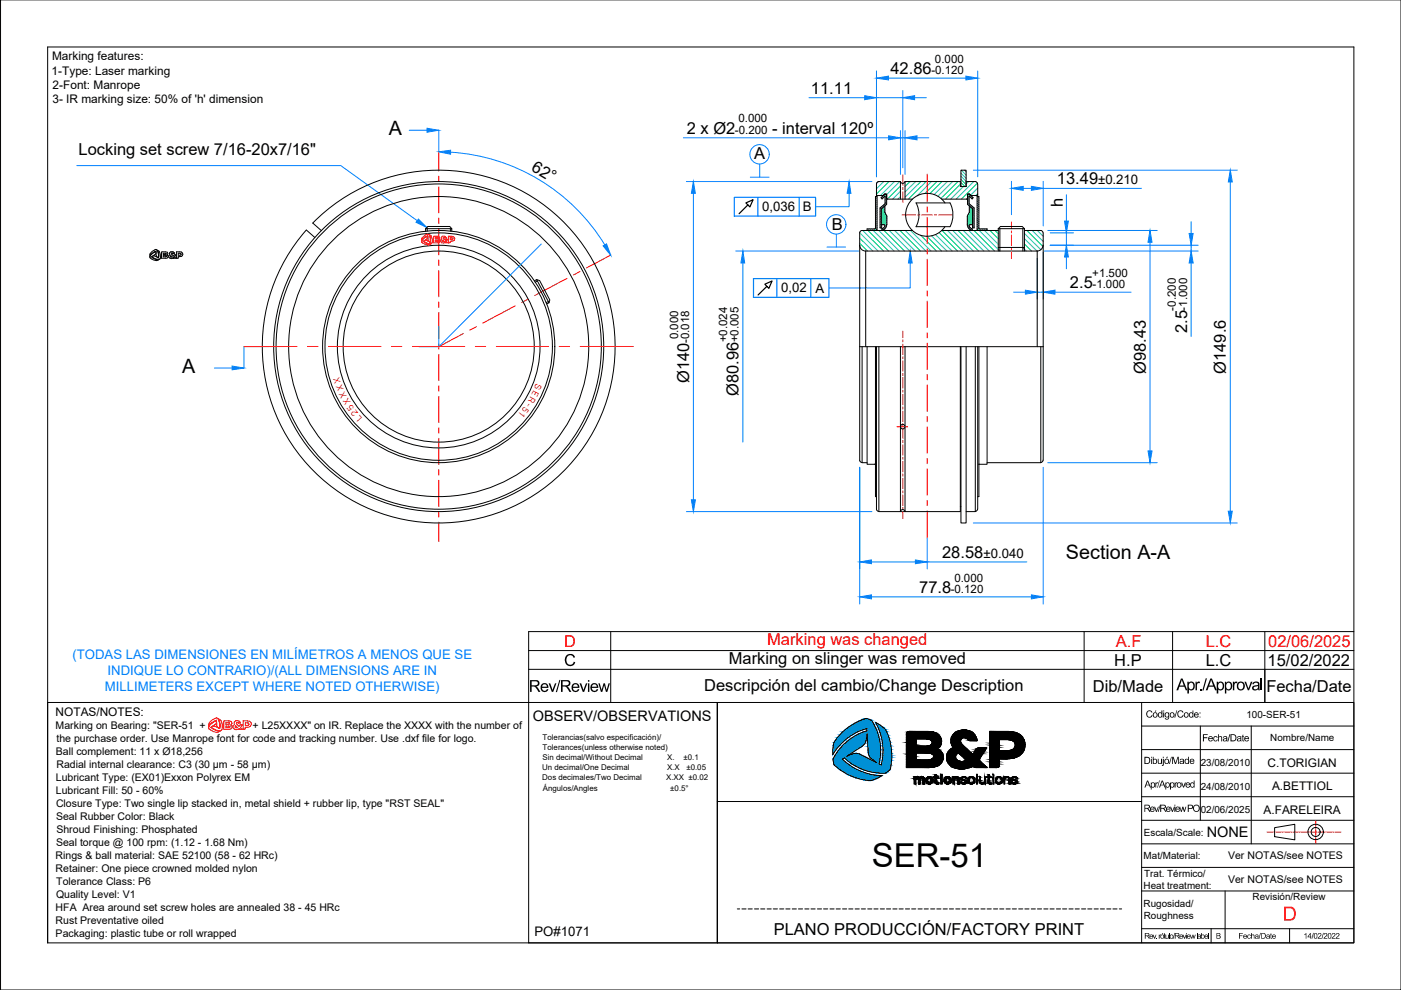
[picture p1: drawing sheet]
<svg xmlns="http://www.w3.org/2000/svg" width="297mm" height="210mm" viewBox="0 0 297 210" stroke-linecap="round" stroke-linejoin="round" font-family="sans-serif">
<defs><g id="words">
<text font-size="7" x="184.9" y="183.8">SER-51</text>
<g font-size="4.2">
<text x="82.4" y="28.7">A</text>
<text x="38.6" y="79.1">A</text>
<text x="226" y="118.5">Section A-A</text>
</g>
<text font-size="4.2" fill="#ed1f24" x="271.9" y="195.2">D</text>
<g font-size="3.5">
<text x="188.8" y="15.7">42.86</text>
<text x="171.9" y="19.9">11.11</text>
<text x="145.6" y="28.3">2 x Ø2</text>
<text x="163.7" y="28.3">- interval 120º</text>
<text x="16.7" y="32.8">Locking set screw 7/16-20x7/16&quot;</text>
<text x="159.9" y="33.8">A</text>
<text x="112.5" y="36" transform="rotate(31 112.5 36)">62°</text>
<text x="224.1" y="39.1">13.49</text>
<text x="225.3" y="43.8" transform="rotate(-90 225.3 43.8)">h</text>
<text x="176.3" y="48.8">B</text>
<text x="226.9" y="61.1">2.5</text>
<text x="251.7" y="70.6" transform="rotate(-90 251.7 70.6)">2.5</text>
<text x="146.1" y="81.2" transform="rotate(-90 146.1 81.2)">Ø140</text>
<text x="156.6" y="83.9" transform="rotate(-90 156.6 83.9)">Ø80.96</text>
<text x="242.9" y="79.2" transform="rotate(-90 242.9 79.2)">Ø98.43</text>
<text x="259.9" y="79.2" transform="rotate(-90 259.9 79.2)">Ø149.6</text>
<text x="199.8" y="118.3">28.58</text>
<text x="194.9" y="125.7">77.8</text>
<text x="119.6" y="141.2">C</text>
<text x="154.5" y="140.8">Marking on slinger was removed</text>
<text x="236.2" y="141.2">H.P</text>
<text x="255.6" y="141.2">L.C</text>
<text x="268.8" y="141.2">15/02/2022</text>
<text x="112.1" y="146.7">Rev/Review</text>
<text x="149.3" y="146.5">Descripción del cambio/Change Description</text>
<text x="231.7" y="146.7">Dib/Made</text>
<text x="249.4" y="146.4">Apr./Approval</text>
<text x="268.5" y="146.7">Fecha/Date</text>
<text x="164.1" y="198.2">PLANO PRODUCCIÓN/FACTORY PRINT</text>
</g>
<g font-size="3.5" fill="#f00">
<text x="119.6" y="137.2">D</text>
<text x="162.7" y="136.8">Marking was changed</text>
<text x="236.6" y="137.2">A.F</text>
<text x="255.6" y="137.2">L.C</text>
<text x="268.9" y="137.2">02/06/2025</text>
</g>
<g font-size="3.1">
<text x="113" y="153">OBSERV/OBSERVATIONS</text>
<text x="255.8" y="177.5">NONE</text>
</g>
<g font-size="2.8">
<text x="232.8" y="39.1">±0.210</text>
<text x="161.6" y="44.6">0,036</text>
<text x="170.2" y="44.8">B</text>
<text x="165.6" y="61.9">0,02</text>
<text x="172.9" y="62.1">A</text>
<text x="208.5" y="118.3">±0.040</text>
<text x="113.3" y="198.5">PO#1071</text>
</g>
<g font-size="2.8" fill="#007fff">
<text x="15.4" y="139.6">(TODAS LAS DIMENSIONES EN MILÍMETROS A MENOS QUE SE</text>
<text x="22.8" y="143">INDIQUE LO CONTRARIO)/(ALL DIMENSIONS ARE IN</text>
<text x="22.3" y="146.4">MILLIMETERS EXCEPT WHERE NOTED OTHERWISE)</text>
</g>
<g font-size="2.5">
<text x="11" y="15.8">1-Type: Laser marking</text>
<text x="11" y="12.8">Marking features:</text>
<text x="11.1" y="21.8">3- IR marking size: 50% of 'h' dimension</text>
<text x="11.2" y="18.8">2-Font: Manrope</text>
<text x="11.8" y="151.7">NOTAS/NOTES:</text>
<text x="268.8" y="162.6">C.TORIGIAN</text>
<text x="269.7" y="167.6">A.BETTIOL</text>
<text x="267.9" y="172.6">A.FARELEIRA</text>
</g>
<g font-size="2.4">
<text x="197.5" y="15.7">-0.120</text>
<text x="198.2" y="13.3">0.000</text>
<text x="155.8" y="28.3">-0.200</text>
<text x="156.6" y="26">0.000</text>
<text x="231.6" y="58.7">+1.500</text>
<text x="231.6" y="61.1">-1.000</text>
<text x="249.3" y="65.8" transform="rotate(-90 249.3 65.8)">-0.200</text>
<text x="251.7" y="65.8" transform="rotate(-90 251.7 65.8)">-1.000</text>
<text x="143.7" y="72" transform="rotate(-90 143.7 72)">0.000</text>
<text x="146.1" y="72.7" transform="rotate(-90 146.1 72.7)">-0.018</text>
<text x="154.2" y="72.6" transform="rotate(-90 154.2 72.6)">+0.024</text>
<text x="156.6" y="72.6" transform="rotate(-90 156.6 72.6)">+0.005</text>
<text x="201.6" y="125.7">-0.120</text>
<text x="202.3" y="123.3">0.000</text>
</g>
<g font-size="2.2">
<text x="11.8" y="154.5">Marking on Bearing: &quot;SER-51 +</text>
<text x="53.5" y="154.6">+ L25XXXX&quot; on IR. Replace the XXXX with the number of</text>
<text x="11.8" y="160.1">Ball complement: 11 x Ø18,256</text>
<text x="12" y="157.3">the purchase order. Use Manrope font for code and tracking number. Use .dxf file for logo.</text>
<text x="11.8" y="165.6">Lubricant Type: (EX01)Exxon Polyrex EM</text>
<text x="12" y="162.9">Radial internal clearance: C3 (30 µm - 58 µm)</text>
<text x="11.8" y="168.4">Lubricant Fill: 50 - 60%</text>
<text x="11.9" y="171.2">Closure Type: Two single lip stacked in, metal shield + rubber lip, type &quot;RST SEAL&quot;</text>
<text x="11.9" y="173.9">Seal Rubber Color: Black</text>
<text x="11.9" y="179.4">Seal torque @ 100 rpm: (1.12 - 1.68 Nm)</text>
<text x="12" y="176.7">Shroud Finishing: Phosphated</text>
<text x="11.8" y="182.2">Rings &amp; ball material: SAE 52100 (58 - 62 HRc)</text>
<text x="11.8" y="185">Retainer: One piece crowned molded nylon</text>
<text x="260.4" y="182.2">Ver NOTAS/see NOTES</text>
<text x="11.9" y="190.5">Quality Level: V1</text>
<text x="11.9" y="187.7">Tolerance Class: P6</text>
<text x="260.4" y="187.2">Ver NOTAS/see NOTES</text>
<text x="11.8" y="193.2">HFA Area around set screw holes are annealed 38 - 45 HRc</text>
<text x="11.8" y="195.9">Rust Preventative oiled</text>
<text x="11.8" y="198.7">Packaging: plastic tube or roll wrapped</text>
</g>
<g font-size="2.1">
<text x="243.2" y="152.1">d</text>
<text x="264.3" y="152.3">100-SER-51</text>
<text x="242.2" y="162">dD</text>
<text x="242.3" y="162">e</text>
<text x="255.2" y="157.2">c</text>
<text x="269.3" y="157.2">Nombre/Name</text>
<text x="242.5" y="167">p</text>
<text x="254.6" y="162.4">23/08/2010</text>
<text x="254.6" y="167.4">24/08/2010</text>
<text x="242.4" y="172.1">eO</text>
<text x="243" y="172.1">/i</text>
<text x="254.6" y="172.4">02/06/2025</text>
<text x="242.5" y="177.2">Escala/Scale:</text>
<text x="242.5" y="182.2">Mat/Material:</text>
<text x="242.6" y="185.9">Trat. Térmico/</text>
<text x="242.5" y="188.4">Heat treatment:</text>
<text x="265.6" y="190.8">Revisión/Review</text>
<text x="242.5" y="192.4">Rugosidad/</text>
<text x="242.5" y="194.9">Roughness</text>
</g>
<g font-size="1.9" fill="#f00">
<text x="72.3" y="81" transform="rotate(-108 72.3 81)">X</text>
<text x="72.9" y="82.5" transform="rotate(-112 72.9 82.5)">X</text>
<text x="73.6" y="83.9" transform="rotate(-117 73.6 83.9)">X</text>
<text x="112.5" y="83.9" transform="rotate(118 112.5 83.9)">R</text>
<text x="113.1" y="82.7" transform="rotate(116 113.1 82.7)">E</text>
<text x="113.7" y="81.3" transform="rotate(113 113.7 81.3)">S</text>
<text x="74.4" y="85.3" transform="rotate(-121 74.4 85.3)">X</text>
<text x="75.2" y="86.5" transform="rotate(-126 75.2 86.5)">5</text>
<text x="76" y="87.6" transform="rotate(-127 76 87.6)">2</text>
<text x="76.9" y="88.5" transform="rotate(-131 76.9 88.5)">L</text>
<text x="110.3" y="87.2" transform="rotate(128 110.3 87.2)">1</text>
<text x="111.2" y="86" transform="rotate(127 111.2 86)">5</text>
<text x="111.7" y="85.1" transform="rotate(122 111.7 85.1)">-</text>
</g>
<g font-size="1.7">
<text x="115" y="161.1">Sin decimal/Without Decimal</text>
<text x="115" y="156.9">Tolerancias(salvo especificación)/</text>
<text x="115" y="159">Tolerances(unless otherwise noted)</text>
<text x="141.5" y="161.1">X.</text>
<text x="144.9" y="161.1">±0.1</text>
<text x="115" y="163.3">Un decimal/One Decimal</text>
<text x="115" y="165.4">Dos decimales/Two Decimal</text>
<text x="115.1" y="167.8">Ángulos/Angles</text>
<text x="141.2" y="165.4">X.XX ±0.02</text>
<text x="141.4" y="163.3">X.X</text>
<text x="142.1" y="167.8">±0.5°</text>
<text x="145.5" y="163.3">±0.05</text>
<text x="242.4" y="199">.ve</text>
<text x="257.8" y="199">B</text>
</g>
</g></defs>
<!-- layer: B1 -->
<g fill="none" stroke="#000" stroke-width=".21">
<path d="M.1 0h296.9v209.9h-296.9zM112.1 137.9h174.9M129.5 133.9v15M229.9 133.9v15M248.6 133.9v15M268.2 133.9v15M287 133.9h-174.9v15h-102v51M112.1 148.9h174.9v51h-174.9zM112.1 141.9h174.9M152.1 148.9v51M242 158.9h45M242 153.9h45"/>
<path d="M242 148.9v51M254.5 153.9v20M265.3 153.9v25M152.1 169.9h89.9M242 178.9h45M242 168.9h45M242 173.9h45M242 163.9h45M270.2 175.5l4.3-.7v3.3l-4.3-.7zM242 188.9h45M242 183.9h45M242 196.9h45"/>
<path d="M256.8 196.9v3M259.7 188.9v11M273.4 196.9v3"/>
<circle cx="278.9" cy="176.4" r="1.63"/>
<circle cx="278.9" cy="176.4" r=".95"/>
</g>
<!-- layer: A1 -->
<g fill="none" stroke="#000" stroke-width=".21">
<path d="M10.1 10h276.9v189.9h-276.9zM185.8 39v2.7M185.8 39l.1-.3 .4-.2h4.6v3.7M190.9 38.5a.53 .53 0 0 0 .5 .4 .53 .53 0 0 0 .5-.4M203.7 39.6v-3.5h1.1v3.5M204.8 39.6h-1.2v-1.1h-11.7v3.7M207.2 39v-.3l-.4-.2h-2v1.1M207.3 39v2.7M31.8 54.6v.1M32.2 53.3l.8-.4a1.43 1.43 0 0 1 .6 1.8 1.84 1.84 0 0 0-.2-1.6 1.2 1.2 0 0 1 .4 1.9l-.7-.1-.9-.5a1.14 1.14 0 0 0 1 .6l.4 .1a1.42 1.42 0 0 1-1.8-.7l.7-.7 .6-.3a1.33 1.33 0 0 0-1.3 .9v-.4zM33.1 53.5v.8l.3 .3a1.05 1.05 0 0 0-1.1-.3l.7-.4zM34.2 53.5l.5-.1a.59 .59 0 0 1 .8 .5l-.1 .2 .2 .1a.44 .44 0 0 1-.1 .5 .44 .44 0 0 1-.5 .1h-.8z"/>
<path d="M34.6 53.7h.6v.2h-.6zM34.6 54.2h.5l.2 .2-.7 .1zM36.1 54.3l.1-.1 .4 .3h-.4zM36.8 54.7h.1M36.9 53.7l-.5-.1-.1 .2 .5 .5 .2-.3h.3l-.3 .5 .3 .3-.5-.1M36.9 53.7h.1M36.9 53.7a.48 .48 0 0 0-.6-.3 .48 .48 0 0 0-.3 .6l-.2 .4a.65 .65 0 0 0 1 .3M37.4 53.4h.1a1.4 1.4 0 0 1 1.2 .3l-.1 .6-.8 .1-.1 .4h-.3zM37.8 53.7a.38 .38 0 0 1 .5 .4h-.5zM65 48.8l1.7 1.5M66.3 47.3a37.4 37.4 0 0 1 62.6 15.5 37.4 37.4 0 0 1-43.9 47.2 37.4 37.4 0 0 1-20.1-61.2M66.3 47.3l1.8 1.6"/>
<path d="M90.2 48.5l.5-.5h4.7l.4 .5M90.2 49v-.5h5.6v.5M113.3 59.5l.5-.2 2.6 4.9-.5 .2M113.8 59.3l.6 .2 2.2 4.1-.2 .6M182.3 52a1.25 1.25 0 0 0 1.2 1.2M182.3 49.4v48.2l.2 .4 .3 .1M183.5 53.2h36.4M185.5 48.5h-1.7v.4M185.6 48.4l-.1 .1M185.6 48.4v-6.7h.4v6.9M185.8 41.3l.2 .1M185.9 48.6l-.2 .2"/>
<path d="M186 41.5h1.3M186.9 47.6l.6 .1 .1 .1-.2 .4-.5 .3M187 48.6v.3M187.4 41.2a.32 .32 0 0 1 .4-.1 .32 .32 0 0 1 .2 .3M187.6 43.7v1.3l.4 .8v1.8M187.8 41.1l.2 .2v2l-1.1 1v4h-.3v-4.2l1-.9-.1-1.6M187.9 41.2h-.3l-.8 .7 .2 .3 .6-.6M188 47.6a1.25 1.25 0 0 1-1 1.2M188 42.1l.1 .1M188.2 42.2h5.2M193.4 48.9h-10.6l-.5 .2v.3M194.2 43h7.2a5.5 5.5 0 0 1 0 5.1h-7.2a5.4 5.4 0 0 0 0-5.1z"/>
<path d="M199.7 48.9h12M199.7 42.2h5.3M200.4 43a4.6 4.6 0 0 0-6.8-.9 4.6 4.6 0 0 0 0 6.9 4.6 4.6 0 0 0 6.8-.9M205.1 47.6a1.25 1.25 0 0 0 1 1.2M205.1 42.1l-.2 .1M205.1 41.3v2l1.1 1v4h.3v-4.2l-1-.9-.1-1.6 .7 .6 .2-.3-.8-.8-.4 .3M205.2 41.1l-.1 .2M205.3 41.2h.3l.3 .3h1.2M205.5 43.7v1.3l-.4 .8v1.8M206.1 48.6v.3M206.2 47.6l-.6 .1-.1 .1 .1 .4 .5 .3M207.2 41.3l-.1 .1"/>
<path d="M207.5 48.4l1.8 .1v.4M207.5 48.4v-6.7h-.3v6.9l.2 .2M211.7 48.5l.4-.5h4.6l.5 .5M211.7 48.5v4h5.5v-4M211.7 48.5h5.5M212 52.5v.7M216.9 52.5v.7M217.2 48.9h3.4l.5 .2v.3M221.1 52a1.25 1.25 0 0 1-1.2 1.2M221.2 49.4v48.2M182.3 73.5h38.9M183.8 73.5v24.9h1.7"/>
<path d="M185.6 73.5v31.8h.2M185.8 73.5v34.5M190.9 73.5v35M191.9 73.5v35M203.6 73.5v35l-17.3-.1-.4-.2-.1-.3M203.7 73.5v37.4h1.1v-37.4M207.3 73.5v34.5M207.5 73.5v31.8h-.2M209.3 73.5v24.9h-1.7M182.8 98.1h1M185.5 98.4l.1 .1M207.6 98.4l-.1 .1"/>
<path d="M209.3 98.1h11.4M221.1 97.6l-.2 .4-.3 .1M190.9 108.4a.53 .53 0 0 1 .5-.4 .53 .53 0 0 1 .5 .4M203.6 107.4h.1M207.2 107.9l-.2 .5h-.2l-2 .1M156.3 192.7h.5M157.3 192.7h.9M158.6 192.7h.9M160 192.7h.9M161.3 192.7h.9M162.6 192.7h.9M163.9 192.7h.9"/>
<path d="M165.3 192.7h.9M166.6 192.7h.9M168 192.7h.9M169.3 192.7h.9M170.6 192.7h.9M171.9 192.7h.9M173.3 192.7h.9M174.6 192.7h.9M176 192.7h.9M177.3 192.7h.9M178.6 192.7h.9M179.9 192.7h.9"/>
<path d="M181.3 192.7h.9M182.6 192.7h.9M184 192.7h.9M185.3 192.7h.9M186.6 192.7h.9M187.9 192.7h.9M189.3 192.7h.9M190.6 192.7h.9M192 192.7h.9M193.3 192.7h.9M194.6 192.7h.9M195.9 192.7h.9"/>
<path d="M197.3 192.7h.9M198.6 192.7h.9M200 192.7h.9M201.3 192.7h.9M202.6 192.7h.9M203.9 192.7h.9M205.3 192.7h.9M206.6 192.7h.9M208 192.7h.9M209.3 192.7h.9M210.6 192.7h.9M211.9 192.7h.9"/>
<path d="M213.3 192.7h.9M214.6 192.7h.9M216 192.7h.9M217.3 192.7h.9M218.6 192.7h.9M219.9 192.7h.9M221.3 192.7h.9M222.6 192.7h.9M224 192.7h.9M225.3 192.7h.9M226.6 192.7h.9M228 192.7h.8"/>
<path d="M229.3 192.7h.9M230.6 192.7h.9M232 192.7h.9M233.3 192.7h.9M234.6 192.7h.9M236 192.7h.8M237.3 192.7h.5"/>
<circle cx="93" cy="73.5" r="35"/>
<circle cx="93" cy="73.5" r="31.8"/>
<circle cx="93" cy="73.5" r="24.6"/>
<circle cx="93" cy="73.5" r="20.3"/>
<circle cx="191.4" cy="90.5" r=".49"/>
</g>
<!-- layer: F1 -->
<g fill="none" stroke="#f00" stroke-width=".21">
<path d="M268.6 176.4h1.3M270.1 176.4h.2M270.6 176.4h1.1M271.9 176.4h.2M272.4 176.4h1.1M273.7 176.4h.2M274.1 176.4h1.1M275.4 176.4h.3M275.9 176.4h1.1M277.2 176.4h.2M277.7 176.4h1.1M279 174.1v1.1"/>
<path d="M279 175.4v.3M279 175.9v1.1M279 177.2v.2M279 177.6v1.2M279 176.4h.2M279.5 176.4h1.1M280.8 176.4h.2M281.2 176.4h1.1M282.6 176.4h.2M283 176.4h1.3"/>
</g>
<!-- layer: B1 -->
<g fill="#000">
<path d="M122.9 144.9h.3l.5 1.4 .5-1.4h.3l-.6 1.8h-.3zM126.9 144.9h.3l.4 1.4 .4-1.4h.3l.3 1.4 .4-1.4h.3l-.5 1.8h-.3l-.4-1.4-.4 1.4h-.3zM249.5 150.6h.1l-.4 1.6h-.2zM249.7 150.9l.6-.3 .5 .2 .1 .3h-.2l-.2-.3h-.4l-.3 .5v.4l.3 .3 .4-.1 .2-.3 .2 .1-.2 .4-.6 .1-.3-.2-.2-.3zM257.4 156.2l.6-.1 .2 .3h-.2a.35 .35 0 0 0-.6 0 .35 .35 0 0 0 .1 .5l.3 .2 .2-.3h.2l-.3 .4h-.4l-.3-.3zM258.3 155.7h.1v.5l.3-.1 .4 .1v1h-.2v-.7a.27 .27 0 0 0-.3-.3 .27 .27 0 0 0-.2 .4v.6h-.1zM260.7 155.7h.1l-.4 1.5h-.1zM261.4 144.5h.3v.3a.39 .39 0 0 1 .7-.2l-.2 .3a.41 .41 0 0 0-.4 .1 .41 .41 0 0 0-.1 .4v1h-.3zM263.4 155.8l.2-.1v.4h.2l-.2 .1v.8l.2 .2a.25 .25 0 0 1-.3 0 .25 .25 0 0 1-.1-.3v-.7h-.1zM263.8 144.5h.4l.5 1.5 .5-1.5h.3l-.7 1.9h-.2zM245 165.9l.1 .1 .2-.1h.3l-.4 .3-.1 .8h-.1zM244.7 171h.2l.3 .9 .3-.9h.2l-.4 1.1h-.2z"/>
<path d="M245.8 165.5h.1l-.4 1.5h-.2zM245.9 170.6h.2l-.5 1.5h-.1zM245.5 160.9h.1l.1 .8a.26 .26 0 0 0 .3 .1 .26 .26 0 0 0 .2-.3v-.6h.2v1.1h-.2v-.2l-.2 .2-.4-.1zM248.3 160.5h.1l-.4 1.5h-.2zM248.1 171h.2l.3 .9 .3-.9h.2l-.4 1.1h-.2zM248.5 160.5h.3l.4 1.3 .5-1.3h.2v1.5h-.1v-1.3l-.5 1.3h-.2l-.4-1.3v1.3h-.2zM249 165.9l.2 .1 .2-.1h.2v.2l-.4 .1v.8h-.2zM250 171h.2l.3 .9 .2-.9h.2l.2 .9 .3-.9h.1l-.3 1.1h-.2l-.2-.8-.2 .8h-.2zM250.4 165.9h.2l.3 .9 .3-.9h.2l-.4 1.1h-.1zM244.4 198.2h.1l.3 .7 .3-.7h.1l-.3 .8h-.2zM245.2 198.9h.1v.1h-.1zM245.7 198.2l.1 .1 .1-.2 .3 .1-.3 .2v.6h-.2z"/>
<path d="M246.8 197.9l.2-.1v.4h.1l-.1 .1v.6l.2 .1-.4-.1zM247.1 198.2h.2v.4a.21 .21 0 0 0 .1 .3 .21 .21 0 0 0 .2-.3v-.4h.2v.8l-.1-.1-.2 .1a.28 .28 0 0 1-.3 0 .28 .28 0 0 1-.1-.3zM247.8 197.8h.2v1.2h-.2zM249 197.8l-.2 1.3h-.1zM250.7 198.2h.2l.2 .7 .3-.7h.1l-.3 .8h-.1zM252.3 198.2h.2l.2 .7 .1-.7h.2l.2 .6 .2-.6h.1l-.3 .8h-.1l-.2-.7-.1 .7h-.2zM253.7 197.8h.2v1.2h-.2zM256.1 197.8h.2v1.2h-.2zM262.7 197.8h.8v.2h-.6v.3h.5v.2h-.5v.5h-.2zM264.5 198.3l.1-.1a.38 .38 0 0 1 .6 .2l-.2-.1a.27 .27 0 0 0-.4 .3 .27 .27 0 0 0 .4 .2l.2-.1-.3 .4-.4-.2zM265.2 197.8h.2v.5l.1-.2 .4 .1 .1 .8h-.2v-.5a.22 .22 0 0 0-.2-.2 .22 .22 0 0 0-.2 .3v.4h-.2zM267.2 197.8h.1l-.3 1.3h-.1z"/>
<path d="M269.4 197.9l.1-.1v.4h.2l-.2 .1v.6l.2 .1-.3-.1v-.6h-.1zM276.5 198.1l.5-.3v1.2h-.2v-.9l-.2 .2zM278.4 197.8h.1l-.3 1.3h-.1zM280.5 197.8h.2l-.4 1.3h-.1zM279.5 197.9l.3-.1a.43 .43 0 0 1 .3 .5 .43 .43 0 0 1-.3 .4l-.2 .2h.6v.1h-.8l.3-.4a.32 .32 0 0 0 .3-.3 .32 .32 0 0 0-.2-.4l-.4 .3zM280.7 198l.2-.2 .5 .2v.3l-.6 .6h.6v.1h-.8l.5-.6a.24 .24 0 0 0 .2-.2 .24 .24 0 0 0-.2-.2 .24 .24 0 0 0-.3 .2h-.1zM282.4 198l.4-.2a.44 .44 0 0 1 .3 .5 .44 .44 0 0 1-.4 .4l-.1 .2h.6v.1h-.9l.6-.6a.25 .25 0 0 0 .1-.4 .25 .25 0 0 0-.4 0l-.1 .2zM283.3 198l.1-.2 .6 .2v.3l-.6 .6h.6v.1h-.8l.5-.7a.24 .24 0 0 0 0-.4 .24 .24 0 0 0-.3 .3h-.2z"/>
<path d="M121.3 145.2l.5-.4 .6 .1 .3 .3 .1 .7h-1.3l.1 .4 .4 .2 .3-.1 .2-.3h.3l-.2 .4-.7 .2-.5-.3-.2-.3zM121.7 145.2l-.2 .4h1l-.3-.5z"/>
<path d="M124.7 144.2h.3v.3h-.3zM124.7 144.9h.3v1.8h-.3z"/>
<path d="M125.4 145l.4-.2h.4l.5 .3 .2 .8h-1.4l.1 .3 .4 .3 .4-.1 .1-.3h.3l-.3 .5-.5 .1-.7-.3-.1-.8zM125.8 145.1l-.3 .5h1l-.1-.4z"/>
<path d="M244.4 151.6a.55 .55 0 0 1 1.1 0 .55 .55 0 0 1-1.1 0zM244.7 151.2l-.1 .5a.36 .36 0 0 0 .6 .2 .36 .36 0 0 0-.1-.6zM245 150.6h.2l-.4 .3z"/>
<path d="M245.6 151.2l.3-.2 .3 .2v-.6h.3v1.5l-.2-.1-.2 .2-.4-.1-.2-.4zM245.7 151.3v.1a.36 .36 0 0 0 .1 .5 .36 .36 0 0 0 .5-.1 .36 .36 0 0 0-.1-.5l-.1-.1z"/>
<path d="M246.6 150.6h.2v.2h-.2zM246.6 151.1h.2v1h-.2z"/>
<path d="M247 151.2l.3-.2 .4 .2 .2-.1-.1 1.3-.5 .2-.3-.3 .1-.1a.3 .3 0 0 0 .4 .2 .3 .3 0 0 0 .2-.4l-.1 .1-.6-.1-.1-.3zM247.3 151.2l-.2 .6 .4 .2 .2-.1v-.5l-.1-.2z"/>
<path d="M248 151.6a.55 .55 0 0 1 1.1 0 .55 .55 0 0 1-1.1 0zM248.3 151.2l-.1 .5 .2 .2a.38 .38 0 0 0 .4-.3 .38 .38 0 0 0-.5-.4z"/>
<path d="M251.1 151.2l.3-.2 .5 .2 .1 .6-.2 .3-.4 .1-.3-.3-.1-.4zM251.4 151.2l-.2 .2a.38 .38 0 0 0 .2 .6 .38 .38 0 0 0 .5-.3 .38 .38 0 0 0-.2-.5z"/>
<path d="M252.2 151.2l.2-.2 .4 .2v-.6h.2v1.5l-.2-.1-.4 .2-.2-.2zM252.4 151.2l-.1 .2v.4a.36 .36 0 0 0 .6 0 .36 .36 0 0 0-.2-.6z"/>
<path d="M253.2 151.2l.6-.2 .4 .4v.3h-.8a.3 .3 0 0 0 .2 .3 .3 .3 0 0 0 .3-.2h.3l-.3 .3-.6-.1-.2-.3zM253.5 151.2l-.1 .3h.5v-.3z"/>
<path d="M254.3 151.1h.2v.2h-.2zM254.3 151.9h.2v.2h-.2z"/>
<path d="M256.2 156.3l.4-.2h.3l.3 .6h-.8v.1l.2 .3 .3-.3 .3 .1-.1 .1-.2 .2h-.5l-.3-.4zM256.4 156.3v.2h.5l-.1-.3z"/>
<path d="M258 144.5h.3v.3l.3-.3 .6 .1 .4 .8-.1 .5-.3 .4-.6 .1-.3-.3v.9h-.3zM258.4 144.9l-.1 .4v.5l.2 .3h.5l.2-.4v-.7l-.3-.2z"/>
<path d="M259.7 144.5h.3v.3l.3-.3h.5l.3 .3 .2 .4-.1 .6-.3 .5-.6 .1-.3-.3v.9h-.3zM260.2 144.9l-.2 .4 .2 .7a.64 .64 0 0 0 .7-.2 .64 .64 0 0 0 0-.8l-.3-.2z"/>
<path d="M259.4 156.2l.5-.1 .3 .1 .1 1-.3-.2-.2 .2-.5-.1v-.4l.3-.1a.25 .25 0 0 0 .3 0 .25 .25 0 0 0 .1-.3l-.4-.1-.2 .2h-.1zM259.5 156.7a.24 .24 0 0 0 .1 .3 .24 .24 0 0 0 .4 0 .24 .24 0 0 0-.1-.4z"/>
<path d="M260.9 155.7h.7l.4 .2 .2 .7-.3 .5-1 .1zM261.1 155.8v1.2h.6l.2-.4v-.5l-.3-.3z"/>
<path d="M262.4 144.8l.5-.3 .8 .2 .2 .6-.1 .7-.6 .4-.6-.1-.4-.5zM262.7 144.9l-.2 .4 .1 .5 .1 .3h.5l.4-.4v-.7l-.4-.2z"/>
<path d="M262.4 156.1h.5l.2 .1 .2 1h-.3v-.2l-.2 .2-.5-.1a.44 .44 0 0 1 .1-.5 .44 .44 0 0 1 .6-.1 .26 .26 0 0 0-.2-.3 .26 .26 0 0 0-.3 .2h-.2zM262.5 156.7a.27 .27 0 0 0 .2 .4 .27 .27 0 0 0 .3-.4z"/>
<path d="M263.9 156.2l.6-.1 .3 .5v.1l-.8 .1a.3 .3 0 0 0 .3 .3 .3 .3 0 0 0 .3-.3l.2 .1-.2 .3-.6-.1-.2-.2zM264.1 156.3l-.1 .2h.6l-.2-.3z"/>
<path d="M265.8 144.6l.7-.1 .4 .2 .2 1.7h-.3v-.3l-.5 .3-.8-.2v-.6l.9-.3a.3 .3 0 0 0 .3-.4 .3 .3 0 0 0-.4-.1h-.3l-.2 .3-.3-.1zM265.9 145.6a.4 .4 0 0 0 .2 .6 .4 .4 0 0 0 .5-.3h.1a.21 .21 0 0 0 0-.4 .21 .21 0 0 0-.3 .1z"/>
<path d="M244 165.9l.2 .1 .4-.1 .3 .4v.4l-.2 .3-.5-.1v.5h-.2zM244.3 166l-.1 .7a.36 .36 0 0 0 .5 0 .36 .36 0 0 0 0-.5l-.2-.2z"/>
<path d="M244.4 160.5h.2v.5l.5-.1 .2 .2v.6l-.2 .3-.5-.1-.2 .1zM244.7 161.1l-.1 .2a.35 .35 0 0 0 .1 .5 .35 .35 0 0 0 .4-.1 .35 .35 0 0 0 0-.4l-.1-.3z"/>
<path d="M246.3 165.5h.2l.6 1.5h-.2l-.2-.5h-.6l-.2 .5h-.2zM246.4 165.6l-.2 .8h.5z"/>
<path d="M246 170.6h.7a.43 .43 0 0 1 .5 .4 .43 .43 0 0 1-.4 .5l.5 .6h-.2l-.5-.6h-.4v.6h-.2zM246.2 170.8v.5h.4a.27 .27 0 0 0 .4-.2 .27 .27 0 0 0-.3-.3z"/>
<path d="M246.5 160.5h.2v.2h-.2zM246.5 160.9h.2v1.2a.29 .29 0 0 1-.1 .3 .29 .29 0 0 1-.3 0l.2-.2z"/>
<path d="M247 161l.6-.1 .2 .1 .1 .5-.3 .4-.4 .1-.3-.2zM247.1 161.1l-.1 .4a.37 .37 0 0 0 .6 .2 .37 .37 0 0 0 0-.6zM247.4 160.5h.2l-.3 .3z"/>
<path d="M247.1 165.9l.2 .1 .4-.1 .3 .3-.1 .7-.3 .1-.3-.1v.5h-.2zM247.4 166l-.1 .6a.37 .37 0 0 0 .6 0 .37 .37 0 0 0-.2-.6z"/>
<path d="M247.3 171.3l.3-.3 .5 .1 .1 .5-.8 .1 .3 .3 .5-.2-.1 .2-.2 .1h-.5l-.2-.3zM247.5 171.2l-.1 .3h.6l-.2-.3z"/>
<path d="M248.1 165.9l.1 .1 .2-.1 .5 .1 .1 .4-.3 .6-.4-.1v.5h-.2zM248.4 166l-.2 .3 .1 .3a.34 .34 0 0 0 .5 .1 .34 .34 0 0 0 0-.5z"/>
<path d="M249 170.6h.2v.2h-.2zM249 171h.2v1.1h-.2z"/>
<path d="M249.5 166.5a.55 .55 0 0 1 1.1 0 .55 .55 0 0 1-1.1 0zM249.8 166l-.1 .6a.36 .36 0 0 0 .6 .1 .36 .36 0 0 0 0-.5z"/>
<path d="M249.3 171.2l.5-.2 .3 .3 .1 .3h-.8l.3 .4 .5-.2-.2 .3h-.5l-.3-.2zM249.5 171.2l-.1 .3h.6a.32 .32 0 0 0-.2-.3 .32 .32 0 0 0-.3 0z"/>
<path d="M250.2 161l.4-.1a.34 .34 0 0 1 .4 .4l.1 .7-.2-.1-.4 .1a.35 .35 0 0 1-.4-.5 .35 .35 0 0 1 .5-.2h.2a.26 .26 0 0 0-.2-.3 .26 .26 0 0 0-.3 .2h-.2zM250.3 161.6a.24 .24 0 0 0 .1 .3 .24 .24 0 0 0 .3-.1l.2-.4z"/>
<path d="M251.8 170.6h.8l.4 .3-.2 .5-.8 .1v.6h-.2zM252 170.8v.5l.8-.1-.1-.4z"/>
<path d="M251.2 161.1l.2-.2 .5 .1v-.5h.2v1.5l-.2-.1-.5 .1-.2-.2zM251.5 161.1l-.2 .3 .1 .3a.38 .38 0 0 0 .6-.2 .38 .38 0 0 0-.3-.5z"/>
<path d="M251.4 166l.6-.1 .3 .3v.3h-.8l.1 .1a.3 .3 0 0 0 .3 .3 .3 .3 0 0 0 .3-.3l.1 .1-.2 .3-.6-.1-.1-.2zM251.7 166l-.2 .3h.7l-.2-.3z"/>
<path d="M252.9 171.4a.76 .76 0 0 1 1.5 0 .76 .76 0 0 1-1.5 0zM253.3 170.9l-.2 .3 .1 .6 .3 .2 .5-.1 .2-.3-.1-.6-.2-.2z"/>
<path d="M252.4 161l.5-.1 .3 .3v.3h-.8a.3 .3 0 0 0 .3 .3 .3 .3 0 0 0 .3-.2l.2 .1-.2 .3-.7-.1-.1-.6zM252.5 161.1l-.1 .2h.6l-.2-.3z"/>
<path d="M252.4 166.1l.2-.2 .5 .1v-.5h.2v1.5l-.2-.2-.2 .2-.4-.1zM252.7 166l-.2 .3v.3a.33 .33 0 0 0 .6 .1 .33 .33 0 0 0-.1-.5z"/>
<path d="M243.7 198.3l.3-.2 .4 .1 .1 .4-.7 .1 .2 .2 .5-.1-.1 .1-.6 .1zM243.9 198.3v.2h.4a.25 .25 0 0 0-.1-.2 .25 .25 0 0 0-.3 0z"/>
<path d="M246 198.6a.45 .45 0 0 1 .9 0 .45 .45 0 0 1-.9 0zM246.2 198.6a.3 .3 0 0 0 .6 0 .3 .3 0 0 0-.6 0zM246.5 197.8h.2l-.4 .2z"/>
<path d="M248 198.6a.45 .45 0 0 1 .9 0 .45 .45 0 0 1-.9 0zM248.1 198.6a.3 .3 0 0 0 .6 0 .3 .3 0 0 0-.6 0z"/>
<path d="M249.1 197.8h.8l.1 .2v.3l-.3 .2 .4 .5h-.2l-.4-.5h-.3v.5h-.1zM249.2 198v.3h.4a.2 .2 0 0 0 .3-.1 .2 .2 0 0 0-.3-.2z"/>
<path d="M250.1 198.3l.2-.2 .4 .1 .2 .4-.7 .1 .2 .2 .5-.1-.1 .1-.6 .1zM250.3 198.3l-.1 .2h.5l-.1-.2z"/>
<path d="M251.5 197.8h.2v.2h-.2zM251.5 198.2h.2v.8h-.2z"/>
<path d="M251.7 198.3l.5-.2 .2 .3v.2h-.6a.26 .26 0 0 0 .2 .3 .26 .26 0 0 0 .3-.2l.1 .1-.1 .2h-.5l-.2-.3zM251.9 198.3l-.1 .2h.5l-.1-.2z"/>
<path d="M253.9 198.3l.3-.2a.28 .28 0 0 1 .3 .1 .28 .28 0 0 1 .1 .3l.1 .5h-.4a.3 .3 0 0 1-.4-.3 .3 .3 0 0 1 .4-.2 .17 .17 0 0 0 .1-.3 .17 .17 0 0 0-.3 .1l-.1 .1zM254.1 198.7a.2 .2 0 0 0 .2 .2 .2 .2 0 0 0 .2-.2z"/>
<path d="M254.7 197.8h.1v.5l.4-.2 .2 .3-.2 .6-.4-.1-.1 .1zM254.9 198.3l-.1 .3a.27 .27 0 0 0 .4 .3 .27 .27 0 0 0 .1-.5l-.2-.1z"/>
<path d="M255.4 198.3l.2-.2 .5 .2v.3h-.6l.2 .3 .4-.1-.1 .2-.6-.1zM255.6 198.3l-.1 .2h.5l-.1-.2z"/>
<path d="M263.6 198.3l.3-.2 .4 .1 .1 .4-.7 .1 .2 .2 .5-.1-.1 .1-.6 .1zM263.9 198.3l-.1 .2h.4l-.1-.2z"/>
<path d="M266.2 198.2l.4-.1 .2 .2 .1 .7-.6 .1-.2-.2a.33 .33 0 0 1 .1-.4 .33 .33 0 0 1 .4 0 .2 .2 0 0 0-.1-.3 .2 .2 0 0 0-.3 .2h-.1zM266.3 198.7a.2 .2 0 0 0 .1 .3 .2 .2 0 0 0 .2-.3l.1-.1z"/>
<path d="M267.4 197.8h.7l.2 .2 .1 .6-.3 .4h-.7zM267.5 198v.9h.5l.2-.3-.1-.6z"/>
<path d="M268.5 198.2h.2a.32 .32 0 0 1 .4 0 .32 .32 0 0 1 .1 .3l.1 .5h-.4a.28 .28 0 0 1-.4 0 .28 .28 0 0 1 0-.4l.2-.1a.18 .18 0 0 0 .3-.1 .18 .18 0 0 0-.2-.2 .18 .18 0 0 0-.2 .2h-.1zM268.6 198.7a.2 .2 0 0 0 .2 .3 .2 .2 0 0 0 .2-.1 .21 .21 0 0 0-.1-.3 .21 .21 0 0 0-.3 .1z"/>
<path d="M269.7 198.3l.5-.2 .3 .3v.2h-.6a.26 .26 0 0 0 .2 .3 .26 .26 0 0 0 .3-.2l.1 .1-.2 .2h-.4l-.2-.3zM269.9 198.3v.2h.5l-.1-.2z"/>
<path d="M277.8 197.8h.1v.8h.2l-.2 .1v.3h-.1v-.3h-.6zM277.8 198l-.4 .6h.4z"/>
<path d="M278.6 198l.5-.2 .2 .2v.8l-.2 .2h-.3l-.2-.2zM278.8 198l-.1 .6a.27 .27 0 0 0 .3 .3 .27 .27 0 0 0 .2-.4v-.1a.33 .33 0 0 0-.4-.4z"/>
<path d="M281.6 198l.5-.2 .2 .3v.7l-.2 .2h-.4l-.2-.2zM281.8 198l-.1 .6a.22 .22 0 0 0 .1 .3 .22 .22 0 0 0 .3-.2v-.7z"/>
</g>
<path d="M267.4 143.9v2.5" fill="none" stroke="#000" stroke-width=".3"/>
<!-- layer: 02 -->
<g fill="#000" stroke="#000" stroke-width=".21">
<path d="M196.7 156.7h2.9zM196.8 158.2h2.6zM204 154.8h.7zM214.6 157h2.6zM198.6 166.2h.2zM198.6 166.2h.4zM198.8 165.9h.2zM200.7 166.2h.2zM200.7 166.2h.4zM203.3 163h1.2zM203.7 165.8h.2zM204.4 160.7h3.4z"/>
<path d="M204.8 165.1h.2zM206.7 162.7h2.5zM208.1 166.2h.3zM209.9 166h.3zM213.5 164.7h.1zM214.4 165.8h.2zM214.9 166.2h.2zM214.9 166.2h.4zM215.5 165.1h.2z"/>
<path d="M192.2 156.7l2.1 .1zM192.2 156.7l2.1 .1zM192.2 156.8h2.1zM192.2 156.8h2.1z"/>
<path d="M192.2 156.8l2.1 .1v-.1zM192.2 156.8l2.1 .1h-2.1z"/>
<path d="M192.2 156.9l2.1 .4v-.4zM192.2 156.9l2.1 .4h-2.1z"/>
<path d="M192.2 157.3l2.1 .2v-.2zM192.2 157.3l2.1 .2h-2.1z"/>
<path d="M192.2 157.5l2.1 .4v-.4zM192.2 157.5l2.1 .4h-2.1z"/>
<path d="M192.2 157.9l2.1 .1zM192.2 157.9l2.1 .1z"/>
<path d="M192.2 158l2.1 .1v-.1zM192.2 158l2.1 .1h-2.1z"/>
<path d="M192.2 158.1l2.1 .1zM192.2 158.1l2.1 .1z"/>
<path d="M192.2 159.7h2.1zM192.2 159.7h2.1z"/>
<path d="M192.2 159.7l2.1 .2v-.2zM192.2 159.7l2.1 .2h-2.1z"/>
<path d="M192.2 159.9l2.1 .5v-.5zM192.2 159.9l2.1 .5h-2.1z"/>
<path d="M192.7 155.1h4.7zM192.6 155.1h4.8z"/>
<path d="M192.6 155.1h4.8zM192.5 155.1h4.9z"/>
<path d="M192.5 155.1l5.5 .2-.6-.2zM192.3 155.3l.2-.2 5.5 .2z"/>
<path d="M192.3 155.3h5.7zM192.3 155.3h5.7z"/>
<path d="M192.3 155.3l6.1 .1-.4-.1zM192.3 155.3l6.1 .1h-6.2z"/>
<path d="M192.2 155.4h6.3zM192.2 155.4h6.3z"/>
<path d="M192.2 155.4l6.6 .2-.3-.2zM192.2 155.4l6.6 .2h-6.6z"/>
<path d="M192.2 158.8l6.7 .1zM192.2 158.8l6.7 .1z"/>
<path d="M192.2 155.6l6.7 .1zM192.2 155.6l6.7 .1z"/>
<path d="M192.2 158.7l6.4 .1 .2-.1zM192.2 158.7l6.4 .1h-6.4z"/>
<path d="M192.2 155.7h6.8zM192.2 155.7h6.8z"/>
<path d="M192.2 158.9l7 .1-.3-.1zM192.2 158.9l7 .1h-7z"/>
<path d="M192.2 155.7l7 .3-.2-.3zM192.2 155.7l7 .3h-7z"/>
<path d="M192.2 158.5l6.6 .2 .3-.2zM192.2 158.5l6.6 .2h-6.6z"/>
<path d="M192.2 156h7zM192.2 156h7z"/>
<path d="M192.2 156l7.2 .3-.2-.3zM192.2 156l7.2 .3h-7.2z"/>
<path d="M192.2 159l7.2 .2-.2-.2zM192.2 159l7.2 .2h-7.2z"/>
<path d="M192.2 158.3l6.9 .2 .1-.2zM192.2 158.3l6.9 .2h-6.9z"/>
<path d="M197 158.1l2.4 .1zM196.8 158.2h2.6zM196.7 158.2h2.7z"/>
<path d="M196.7 158.2h2.7zM196.5 158.2h2.9z"/>
<path d="M192.2 158.2l7 .1 .2-.1zM192.2 158.2l7 .1h-7z"/>
<path d="M192.2 156.3l7.2 .1zM192.2 156.3l7.2 .1z"/>
<path d="M192.2 156.4l7.4 .3-.2-.3zM192.2 156.4l7.4 .3h-7.4z"/>
<path d="M197.2 158h2.2zM197 158.1h2.4z"/>
<path d="M192.2 159.2h7.2zM192.2 159.2h7.2z"/>
<path d="M192.2 159.2l7.4 .2-.2-.2zM192.2 159.2l7.4 .2h-7.4z"/>
<path d="M197.3 158h2.2zM197.2 158h2.2z"/>
<path d="M197.5 157.8l2 .2v-.2zM197.5 157.8l2 .2h-2.2z"/>
<path d="M197.5 157.7h2zM197.5 157.7l2 .1z"/>
<path d="M196.5 156.7h3.1zM196.5 156.7h3.1zM196.7 156.7h2.9z"/>
<path d="M196.9 156.7l2.7 .1zM196.9 156.7l2.7 .1z"/>
<path d="M197 156.8h2.6zM197 156.8h2.6z"/>
<path d="M197.2 156.8l2.4 .1zM197.2 156.8l2.4 .1z"/>
<path d="M197.3 156.9l2.3 .1v-.1zM197.3 156.9l2.3 .1h-2.1z"/>
<path d="M197.6 157.4l2 .3v-.3zM197.6 157.4l2 .3h-2z"/>
<path d="M197.6 157.7h2zM197.6 157.7h1.9z"/>
<path d="M197.5 157l2.1 .2v-.2zM197.5 157l2.1 .2h-2z"/>
<path d="M197.6 157.2h2zM197.6 157.2h2z"/>
<path d="M197.6 157.2l2 .2v-.2zM197.6 157.2l2 .2h-2z"/>
<path d="M192.2 159.4l7.6 .3-.2-.3zM192.2 159.4l7.6 .3h-7.6z"/>
<path d="M196.8 159.7h3zM196.8 159.7h3z"/>
<path d="M197.3 159.7l2.6 .1zM197.3 159.7l2.6 .1z"/>
<path d="M197.5 159.8l2.4 .1zM197.5 159.8l2.4 .1z"/>
<path d="M197.6 159.9l2.3 .1v-.1zM197.6 159.9l2.3 .1h-2.1z"/>
<path d="M197.8 160l2.1 .1v-.1zM197.8 160l2.1 .1h-2z"/>
<path d="M201.6 157.5h2.1zM201.6 157.5h2.1z"/>
<path d="M200.8 160l1.8 .2 .2-.2zM200.8 160l1.8 .2h-1.9z"/>
<path d="M200.8 159.9h2zM200.8 159.9l2 .1z"/>
<path d="M200.8 159.8l2 .1 .1-.1zM200.8 159.8l2 .1h-2z"/>
<path d="M200.9 159.7l2 .1 .2-.1zM200.9 159.7l2 .1h-2.1z"/>
<path d="M200.9 159.6h2.3zM200.9 159.6l2.2 .1z"/>
<path d="M201.6 157.1l2.1 .1zM201.6 157.1l2.1 .1z"/>
<path d="M201.6 157.2l2.1 .3v-.3zM201.6 157.2l2.1 .3h-2.1z"/>
<path d="M201.6 156.8l2.1 .3v-.3zM201.6 156.8l2.1 .3h-2.1z"/>
<path d="M201.6 157.5l2.3 .2-.2-.2zM201.6 157.5l2.3 .2h-2.2z"/>
<path d="M201.6 156.8h2.2zM201.6 156.8h2.1z"/>
<path d="M201.7 156.6l2.1 .2 .1-.2zM201.7 156.6l2.1 .2h-2.2z"/>
<path d="M201.7 157.7l2.2 .1zM201.7 157.7l2.2 .1z"/>
<path d="M201.7 157.8l2.4 .1-.2-.1zM201.7 157.8l2.4 .1h-2.3z"/>
<path d="M201.7 156.5l2.2 .1 .2-.1zM201.7 156.5l2.2 .1h-2.2z"/>
<path d="M201.8 157.9l2.5 .2-.2-.2zM201.8 157.9l2.5 .2h-2.4zM201.9 158.1h2.4zM201.9 158.1h2.4z"/>
<path d="M201.7 156.4h2.5zM201.7 156.4l2.4 .1z"/>
<path d="M201.9 158.1l2.6 .3-.2-.3zM201.9 158.1l2.6 .3h-2.5z"/>
<path d="M201.7 156.4h2.8zM201.7 156.4h2.5z"/>
<path d="M202 158.4l2.6 .1zM202 158.4l2.6 .1z"/>
<path d="M202.1 158.5l2.8 .2-.3-.2zM201.8 158.7l.3-.2 2.8 .2z"/>
<path d="M204 154.8h1zM203.9 154.8h1.1z"/>
<path d="M201.8 158.7l3.1 .1zM201.8 158.7l3.1 .1h-3.2z"/>
<path d="M201.7 158.8h3.3zM201.5 158.8h3.5z"/>
<path d="M203.9 154.8l1.2 .1zM203.6 154.9h1.5z"/>
<path d="M201.5 158.8l3.6 .1zM201.5 158.8l3.6 .1z"/>
<path d="M201.5 158.9l3.8 .2-.2-.2zM201.5 158.9l3.8 .2h-4z"/>
<path d="M203.6 154.9l1.9 .1zM203.3 155h2.2zM203.3 155h2.2zM203.3 155h2.2z"/>
<path d="M201.3 159.1l4.3 .2-.3-.2zM201.3 159.1l4.3 .2h-4.5z"/>
<path d="M203.3 155l2.5 .1-.3-.1zM202.9 155.1l.4-.1 2.5 .1z"/>
<path d="M201.1 159.3l4.5 .1zM201.1 159.3l4.5 .1z"/>
<path d="M201.1 159.4l4.7 .2-.2-.2zM201.1 159.4l4.7 .2h-4.9z"/>
<path d="M202.9 155.1l3.1 .1zM202.8 155.2h3.2z"/>
<path d="M200.9 159.6h5zM200.9 159.6h5zM200.9 159.6h5zM200.9 159.6h5z"/>
<path d="M203.2 159.6l2.7 .1zM203.2 159.6l2.7 .1z"/>
<path d="M203.2 159.7h2.7zM203.2 159.7h2.7z"/>
<path d="M203.3 159.7l2.7 .1zM203.3 159.7l2.7 .1z"/>
<path d="M202.8 155.2l3.3 .1zM202.6 155.3h3.5z"/>
<path d="M203.4 159.8l2.7 .1zM203.4 159.8l2.7 .1z"/>
<path d="M202.6 155.3l3.8 .2-.3-.2zM202.4 155.5l.2-.2 3.8 .2zM202.4 155.5h4zM202.4 155.5h4z"/>
<path d="M203.4 159.9h2.8zM203.4 159.9h2.8z"/>
<path d="M203.5 159.9h2.7zM203.5 159.9h2.7z"/>
<path d="M203.5 159.9h2.7zM203.5 159.9h2.7z"/>
<path d="M202.4 155.5l4.2 .2-.2-.2zM202.1 155.7l.3-.2 4.2 .2z"/>
<path d="M202.1 155.7l4.6 .1zM202.1 155.7l4.6 .1z"/>
<path d="M202.1 155.8l4.6 .1v-.1zM202.1 155.8l4.6 .1h-4.7z"/>
<path d="M202 155.9l4.9 .2-.2-.2zM202 155.9l4.9 .2h-5.1z"/>
<path d="M201.8 156.1l5.1 .1zM201.8 156.1l5.1 .1z"/>
<path d="M201.8 156.2l5.2 .2-.1-.2zM201.8 156.2l5.2 .2h-5.3z"/>
<path d="M204.5 156.4h2.5zM204.5 156.4h2.5z"/>
<path d="M204.8 156.4h2.2zM204.8 156.4h2.2z"/>
<path d="M204.8 156.4l2.2 .2v-.2zM204.8 156.4l2.2 .2h-2.1z"/>
<path d="M204.9 156.6h2.2zM204.9 156.6h2.2z"/>
<path d="M205 156.6l2.1 .2v-.2zM205 156.6l2.1 .2h-1.9z"/>
<path d="M205.2 156.8l2 .2-.1-.2zM205.2 156.8l2 .2h-1.8z"/>
<path d="M205.4 157h1.8zM205.4 157h1.8z"/>
<path d="M205.6 157h1.6zM205.6 157h1.6z"/>
<path d="M203.6 159.9l4.6 .2 .1-.2zM203.6 159.9l4.6 .2h-4.5z"/>
<path d="M206.3 159.9h2zM206.3 159.9h2z"/>
<path d="M206.3 159.9h2.1zM206.3 159.9h2z"/>
<path d="M206.4 159.8h2zM206.4 159.8l2 .1z"/>
<path d="M206.6 159.4l1.8 .4 .2-.4zM206.6 159.4l1.8 .4h-2z"/>
<path d="M206.9 159h2zM206.9 159h2z"/>
<path d="M206.8 159l1.8 .4 .3-.4zM206.8 159l1.8 .4h-2zM206.6 159.4h2zM206.6 159.4h2z"/>
<path d="M206.9 158.9h2zM206.9 158.9l2 .1z"/>
<path d="M207 158.8h2zM207 158.8h2z"/>
<path d="M207 158.8h2zM207 158.8l1.9 .1z"/>
<path d="M207.1 158.7l1.9 .1 .1-.1zM207.1 158.7l1.9 .1h-2z"/>
<path d="M207.2 158.7h1.9zM207.2 158.7h1.9z"/>
<path d="M207.4 158.6h1.8zM207.3 158.6h1.9z"/>
<path d="M207.3 158.6h1.9zM207.2 158.7h1.9z"/>
<path d="M209.8 156.8l2.1 .1zM209.8 156.8l2.1 .1zM209.8 156.9h2.1zM209.8 156.9h2.1z"/>
<path d="M209.8 156.9h2.1zM209.8 156.9h2.1z"/>
<path d="M209.8 156.9l2.1 .3v-.3zM209.8 156.9l2.1 .3h-2.1z"/>
<path d="M209.8 157.2l2.1 .3v-.3zM209.8 157.2l2.1 .3h-2.1z"/>
<path d="M209.8 157.5l2.1 .1zM209.8 157.5l2.1 .1z"/>
<path d="M209.8 157.6l2.1 .4v-.4zM209.8 157.6l2.1 .4h-2.1z"/>
<path d="M209.8 158l2.1 .4v-.4zM209.8 158l2.1 .4h-2.1z"/>
<path d="M209.8 158.4l2.1 .4v-.4zM209.8 158.4l2.1 .4h-2.1z"/>
<path d="M209.8 158.8l2.1 .1v-.1zM209.8 158.8l2.1 .1h-2.1z"/>
<path d="M209.8 158.9l2.1 .2v-.2zM209.8 158.9l2.1 .2h-2.1z"/>
<path d="M209.8 159.1h2.1zM209.8 159.1h2.1z"/>
<path d="M209.8 159.1h2.1zM209.8 159.1h2.1z"/>
<path d="M209.8 155.1h4.5zM209.8 155.1h4.5z"/>
<path d="M209.8 155.1l5 .1zM209.8 155.1l5 .1z"/>
<path d="M209.8 155.2h5zM209.8 155.2h5z"/>
<path d="M209.8 155.2l5.5 .1zM209.8 155.2l5.5 .1z"/>
<path d="M209.8 155.3l5.8 .1-.3-.1zM209.8 155.3l5.8 .1h-5.8z"/>
<path d="M209.8 155.4l5.9 .1zM209.8 155.4l5.9 .1z"/>
<path d="M209.8 155.5l6.3 .1-.4-.1zM209.8 155.5l6.3 .1h-6.3z"/>
<path d="M209.8 155.6l6.5 .2-.2-.2zM209.8 155.6l6.5 .2h-6.5z"/>
<path d="M209.8 155.8l6.6 .1zM209.8 155.8l6.6 .1z"/>
<path d="M209.8 155.9l6.9 .2-.3-.2zM209.8 155.9l6.9 .2h-6.9z"/>
<path d="M209.8 159.8l6.6 .2 .2-.2zM209.8 159.8l6.6 .2h-6.6z"/>
<path d="M209.8 156.1l7 .2-.1-.2zM209.8 156.1l7 .2h-7z"/>
<path d="M209.8 156.3l7.1 .2-.1-.2zM209.8 156.3l7.1 .2h-7.1z"/>
<path d="M209.8 156.5l7.2 .2-.1-.2zM209.8 156.5l7.2 .2h-7.2z"/>
<path d="M209.8 159.4l6.8 .4 .3-.4zM209.8 159.4l6.8 .4h-6.8z"/>
<path d="M209.8 156.7l7.3 .1-.1-.1zM209.8 156.7l7.3 .1h-7.3z"/>
<path d="M209.8 159.2l7.1 .2 .1-.2zM209.8 159.2l7.1 .2h-7.1z"/>
<path d="M214.4 159.1h2.7zM214.1 159.1h3z"/>
<path d="M214.1 159.1h3zM213.8 159.1h3.3z"/>
<path d="M209.8 159.1h7.3zM209.8 159.1l7.2 .1z"/>
<path d="M213.8 156.8l3.3 .1zM213.8 156.8l3.3 .1z"/>
<path d="M214.1 156.9h3zM214.1 156.9h3z"/>
<path d="M214.4 156.9l2.8 .1-.1-.1zM214.4 156.9l2.8 .1h-2.6zM214.6 157h2.6z"/>
<path d="M214.7 157l2.5 .2v-.2zM214.7 157l2.5 .2h-2.3z"/>
<path d="M214.8 158.8l2.4 .1zM214.7 158.9h2.5z"/>
<path d="M214.7 158.9l2.4 .2 .1-.2zM214.4 159.1l.3-.2 2.4 .2z"/>
<path d="M214.9 157.2l2.4 .2-.1-.2zM214.9 157.2l2.4 .2h-2.2z"/>
<path d="M214.9 158.8h2.3zM214.8 158.8h2.4z"/>
<path d="M215.1 158.5l2.1 .3v-.3zM215.1 158.5l2.1 .3h-2.3z"/>
<path d="M215.1 157.4l2.2 .1zM215.1 157.4l2.2 .1z"/>
<path d="M215.1 157.5l2.2 .2v-.2zM215.1 157.5l2.2 .2h-2.1z"/>
<path d="M215.1 158.4h2.2zM215.1 158.4l2.1 .1z"/>
<path d="M215.2 157.7l2.1 .2v-.2zM215.2 157.7l2.1 .2h-2zM215.3 157.9h2zM215.3 157.9h2z"/>
<path d="M215.3 157.9l2 .3v-.3zM215.3 157.9l2 .3h-2.1z"/>
<path d="M215.2 158.2l2.1 .2v-.2zM215.2 158.2l2.1 .2h-2.2z"/>
<path d="M192.2 161.1h2.1zM192.2 161.1h2.1z"/>
<path d="M193.8 164.9h.3zM193.8 164.9h.3z"/>
<path d="M193.8 164.9h1.2zM193.8 164.9h1.2z"/>
<path d="M193.8 164.7l.3 .2v-.2zM193.8 164.7l.3 .2h-.3z"/>
<path d="M194.1 164.9h.9zM194.1 164.9h.9z"/>
<path d="M193.8 165.3l.4 .9v-.9zM193.8 165.3l.4 .9h-.4z"/>
<path d="M193.8 165.2l.4 .1v-.1zM193.8 165.2l.4 .1h-.4z"/>
<path d="M192.2 160.4l2.1 .1zM192.2 160.4l2.1 .1z"/>
<path d="M192.2 160.5l2.1 .4v-.4zM192.2 160.5l2.1 .4h-2.1z"/>
<path d="M192.2 160.9l2.1 .2v-.2zM192.2 160.9l2.1 .2h-2.1z"/>
<path d="M192.2 161.1h2.1zM192.2 161.1h2.1z"/>
<path d="M193.8 165.1h.5zM193.8 165.1l.4 .1z"/>
<path d="M194.3 164.7h.5zM194.3 164.7h.5z"/>
<path d="M193.8 165h.5zM193.8 165l.5 .1z"/>
<path d="M193.8 164.9h.7zM193.8 164.9l.5 .1z"/>
<path d="M194.5 164.7h.2zM194.5 164.7h.2z"/>
<path d="M194.5 164.7h.3zM194.3 164.7h.5z"/>
<path d="M194.8 165.3h.3zM194.8 165.3h.3z"/>
<path d="M194.8 165.7h.3zM194.8 165.7h.3z"/>
<path d="M194.8 166h.3zM194.8 166h.3z"/>
<path d="M194.8 166.2h.3zM194.8 166.2h.3z"/>
<path d="M194.3 164.7l.7 .2zM194.1 164.9l.2-.2 .7 .2z"/>
<path d="M193.8 164.9h1.2zM193.8 164.9h1.2z"/>
<path d="M195 164.9h.9zM195 164.9h.9z"/>
<path d="M194.7 165.3h.4zM194.7 165.3h.4z"/>
<path d="M194.8 165.3h.3zM194.8 165.3h.3z"/>
<path d="M194.8 165.3l.3 .1zM194.8 165.3l.3 .1z"/>
<path d="M194.8 165.4l.3 .1zM194.8 165.4l.3 .1z"/>
<path d="M194.8 165.5l.3 .2v-.2zM194.8 165.5l.3 .2h-.3z"/>
<path d="M194.8 165.7l.3 .3v-.3zM194.8 165.7l.3 .3h-.3z"/>
<path d="M194.8 166l.3 .2v-.2zM194.8 166l.3 .2h-.3z"/>
<path d="M194.8 166.2h.3zM194.8 166.2h.3z"/>
<path d="M194.7 165.1l.4 .1zM194.7 165.1l.4 .1z"/>
<path d="M194.7 165.2l.4 .1v-.1zM194.7 165.2l.4 .1h-.4z"/>
<path d="M194.7 165.1h.5zM194.7 165.1h.4z"/>
<path d="M194.6 165h.6zM194.6 165h.7z"/>
<path d="M194.6 165h.6zM194.6 165l.6 .1z"/>
<path d="M194.5 164.9h.9zM194.5 164.9l.8 .1z"/>
<path d="M195.4 164.7h.3zM195.3 164.7h.4z"/>
<path d="M195.5 165h.4zM195.5 165h.4z"/>
<path d="M195.7 166h.3zM195.7 166h.3z"/>
<path d="M195.7 166.2h.3zM195.7 166.2h.3z"/>
<path d="M195.3 164.7h.4zM195.2 164.7h.5z"/>
<path d="M195.2 164.7l.6 .1zM195.2 164.7l.6 .1h-.7z"/>
<path d="M195.1 164.8l.8 .1zM195.1 164.8l.8 .1h-.9z"/>
<path d="M193.8 164.9h2.1zM193.8 164.9h2.1z"/>
<path d="M195.4 164.9l.5 .1zM195.4 164.9l.5 .1z"/>
<path d="M195.5 165l.4 .1zM195.5 165l.4 .1z"/>
<path d="M195.6 165.1l.3 .1zM195.6 165.1l.3 .1z"/>
<path d="M195.6 165.2h.4zM195.6 165.2h.4z"/>
<path d="M195.6 165.2h.4zM195.6 165.2h.4z"/>
<path d="M195.7 165.2l.3 .1zM195.7 165.2l.3 .1z"/>
<path d="M195.7 165.3h.3zM195.7 165.3h.3z"/>
<path d="M195.7 165.3l.3 .1zM195.7 165.3l.3 .1z"/>
<path d="M195.7 165.4l.3 .1zM195.7 165.4l.3 .1z"/>
<path d="M195.7 165.5l.3 .2v-.2zM195.7 165.5l.3 .2h-.3z"/>
<path d="M195.7 165.7h.3zM195.7 165.7h.3z"/>
<path d="M195.7 165.7l.3 .3v-.3zM195.7 165.7l.3 .3h-.3z"/>
<path d="M195.7 166l.3 .2v-.2zM195.7 166l.3 .2h-.3z"/>
<path d="M195.7 166.2h.3zM195.7 166.2h.3z"/>
<path d="M196.3 165.7h.4zM196.3 165.7h.4z"/>
<path d="M196.4 165h.4zM196.4 165h.4z"/>
<path d="M196.4 165h.6zM196.4 165h.6z"/>
<path d="M196.5 164.9h1.1zM196.5 164.9h1.1z"/>
<path d="M196.5 166h1.1zM196.5 166h1.1z"/>
<path d="M196.3 165.5l.4 .2-.1-.2zM196.3 165.5l.4 .2h-.4z"/>
<path d="M196.6 166.1h.8zM196.6 166.1h.8z"/>
<path d="M196.3 165.2h.4zM196.3 165.2h.4z"/>
<path d="M196.3 165.2l.3 .3 .1-.3zM196.3 165.2l.3 .3h-.3z"/>
<path d="M196.3 165.7l.5 .1zM196.3 165.7l.5 .1h-.4z"/>
<path d="M196.4 165.8l.4 .1zM196.4 165.8l.4 .1z"/>
<path d="M196.4 165l.3 .2 .1-.2zM196.4 165l.3 .2h-.4z"/>
<path d="M196.8 164.7h.5zM196.8 164.7h.5z"/>
<path d="M196.4 165.9h.5zM196.4 165.9h.5z"/>
<path d="M196.8 166.2h.5zM196.8 166.2h.5z"/>
<path d="M196.4 165.9h.6zM196.4 165.9h.6z"/>
<path d="M197 165h.6zM197 165h.6z"/>
<path d="M196.4 165h.6zM196.4 165h.4z"/>
<path d="M197 165.9h.6zM197 165.9h.6z"/>
<path d="M196.4 165.9h.6zM196.4 165.9h.6z"/>
<path d="M197 164.6l.3 .1zM196.8 164.7h.5z"/>
<path d="M196.8 164.7l.6 .1zM196.7 164.8h.7z"/>
<path d="M196.8 166.2h.5zM196.8 166.2h.2z"/>
<path d="M197.4 165.2h.4zM197.4 165.2h.4z"/>
<path d="M196.7 164.8h.7zM196.6 164.8h.8z"/>
<path d="M196.6 164.8l1 .1-.2-.1zM196.6 164.8l1 .1h-1.1z"/>
<path d="M196.6 166.1h.8zM196.6 166.1l.7 .1z"/>
<path d="M196.5 164.9l1.1 .1zM196.5 164.9l1.1 .1h-1.2z"/>
<path d="M196.5 166l.9 .1 .2-.1zM196.5 166l.9 .1h-.8z"/>
<path d="M192.2 162.7h5.4zM192.2 162.7h4.8z"/>
<path d="M197 165h.6zM197 165h.6z"/>
<path d="M197.2 165h.5zM197.2 165h.5z"/>
<path d="M197.2 165.9h.4zM197 165.9h.6z"/>
<path d="M196.4 165.9h1.2zM196.4 165.9l1.2 .1z"/>
<path d="M197.3 165l.4 .1zM197.3 165l.4 .1z"/>
<path d="M197.3 165.9h.4zM197.2 165.9h.4z"/>
<path d="M197.3 165.1l.5 .1-.1-.1zM197.3 165.1l.5 .1h-.4z"/>
<path d="M197.3 165.8h.4zM197.3 165.8l.4 .1h-.4z"/>
<path d="M197.4 165.2l.4 .3v-.3zM197.4 165.2l.4 .3h-.4z"/>
<path d="M197.4 165.5l.4 .1v-.1zM197.4 165.5l.4 .1h-.4z"/>
<path d="M197.4 165.6l.4 .1zM197.4 165.6l.4 .1z"/>
<path d="M197.4 165.7l.3 .1 .1-.1zM197.4 165.7l.3 .1h-.4z"/>
<path d="M192.2 162.7h5.7zM192.2 162.7h5.4z"/>
<path d="M192.2 162.6h6zM192.2 162.6l5.7 .1z"/>
<path d="M198.3 164.3h.3zM198.3 164.3h.3zM198.3 164.3h.3zM198.3 164.3h.3z"/>
<path d="M198.3 165.5h.3zM198.3 165.5h.3z"/>
<path d="M198.3 165.6h.3zM198.3 165.6h.3z"/>
<path d="M198.3 165.8h.3zM198.3 165.8h.3z"/>
<path d="M198.3 165.9h.5zM198.3 165.9h.5z"/>
<path d="M198.3 164.3l.3 .1zM198.3 164.3l.3 .1zM198.3 164.4h.3zM198.3 164.4h.3z"/>
<path d="M198.3 164.4l.3 .3v-.3zM198.3 164.4l.3 .3h-.3z"/>
<path d="M198.3 165l.3 .4v-.4zM198.3 165l.3 .4h-.3z"/>
<path d="M198.3 165.4h.3zM198.3 165.4h.3z"/>
<path d="M198.3 165.4l.3 .1v-.1zM198.3 165.4l.3 .1h-.3z"/>
<path d="M198.3 165.5l.3 .1zM198.3 165.5l.3 .1z"/>
<path d="M198.3 165.6l.3 .1v-.1zM198.3 165.6l.3 .1h-.3z"/>
<path d="M198.3 165.7l.3 .1zM198.3 165.7l.3 .1h-.3z"/>
<path d="M198.3 165.8l.4 .1zM198.3 165.8l.4 .1z"/>
<path d="M192.2 162.4l6 .2 .5-.2zM192.2 162.4l6 .2h-6z"/>
<path d="M192.2 162.4h6.5zM192.2 162.4h6.5z"/>
<path d="M198.3 165.9h.5zM198.3 165.9h.5z"/>
<path d="M198 164.7l1 .3v-.3zM198 164.7l1 .3h-1z"/>
<path d="M198.8 165.9h.2zM198.8 165.9h.2z"/>
<path d="M198.3 165.9l.7 .1zM198.3 165.9l.7 .1z"/>
<path d="M198.3 166h.7zM198.3 166h.7z"/>
<path d="M198.3 166h.7zM198.3 166h.7z"/>
<path d="M198.4 166l.6 .2v-.2zM198.4 166l.6 .2h-.6z"/>
<path d="M198.4 166.2h.6zM198.4 166.2h.6z"/>
<path d="M198.5 166.2h.5zM198.5 166.2h.5z"/>
<path d="M192.2 162.2l6.5 .2 .5-.2zM192.2 162.2l6.5 .2h-6.5z"/>
<path d="M192.2 162.1h7zM192.2 162.1l7 .1z"/>
<path d="M192.2 161.8l7 .3 .3-.3zM192.2 161.8l7 .3h-7z"/>
<path d="M192.2 161.6l7.3 .2 .2-.2zM192.2 161.6l7.3 .2h-7.3z"/>
<path d="M199.5 164.2l.3 .3v-.3zM199.5 164.2l.3 .3h-.3z"/>
<path d="M199.5 164.7l.3 1.5v-1.5zM199.5 164.7l.3 1.5h-.3z"/>
<path d="M192.2 161.4l7.5 .2 .1-.2zM192.2 161.4l7.5 .2h-7.5z"/>
<path d="M197.9 160.1l2.1 .2-.1-.2zM197.9 160.1l2.1 .2h-2.1z"/>
<path d="M197.4 161l2.5 .1zM197.3 161.1h2.6z"/>
<path d="M197.3 161.1h2.6zM197 161.1h2.9z"/>
<path d="M197 161.1h2.9zM196.8 161.1h3.1z"/>
<path d="M192.2 161.1l7.6 .3 .1-.3zM192.2 161.1l7.6 .3h-7.6z"/>
<path d="M197.9 160.3h2.1zM197.9 160.3h2.1z"/>
<path d="M197.9 160.3l2.1 .2v-.2zM197.9 160.3l2.1 .2h-2.1z"/>
<path d="M197.8 160.8l2.2 .1v-.1zM197.6 160.9l.2-.1 2.2 .1z"/>
<path d="M197.6 160.9l2.4 .1zM197.5 161h2.5z"/>
<path d="M197.5 161h2.5zM197.4 161h2.5z"/>
<path d="M197.9 160.5l2.1 .1zM197.9 160.5l2.1 .1z"/>
<path d="M197.9 160.6l2.1 .2v-.2zM197.9 160.6l2.1 .2h-2.2z"/>
<path d="M200.2 165.7h.4zM200.2 165.7h.4z"/>
<path d="M200.3 165h.4zM200.3 165h.4z"/>
<path d="M200.3 165h.6zM200.3 165h.6z"/>
<path d="M200.4 164.9h1.1zM200.4 164.9h1.1z"/>
<path d="M200.4 166h1.1zM200.4 166h1.1z"/>
<path d="M200.5 164.8h.8zM200.5 164.8h.8z"/>
<path d="M200.2 165.5l.4 .2-.1-.2zM200.2 165.5l.4 .2h-.4z"/>
<path d="M200.5 166.1h.8zM200.5 166.1h.8z"/>
<path d="M200.2 165.2h.4zM200.2 165.2h.4z"/>
<path d="M200.2 165.2l.3 .3 .1-.3zM200.2 165.2l.3 .3h-.3z"/>
<path d="M200.2 165.7l.4 .1zM200.2 165.7l.4 .1z"/>
<path d="M200.3 165.8l.4 .1zM200.3 165.8l.4 .1z"/>
<path d="M200.3 165l.3 .2 .1-.2zM200.3 165l.3 .2h-.4z"/>
<path d="M200.3 165.9h.4zM200.3 165.9h.4z"/>
<path d="M200.7 164.7h.4zM200.7 164.7h.4z"/>
<path d="M200.3 165.9h.6zM200.3 165.9h.6z"/>
<path d="M200.9 165h.6zM200.9 165h.6z"/>
<path d="M200.3 165h.6zM200.3 165h.4z"/>
<path d="M200.9 164.6l.2 .1zM200.7 164.7h.4z"/>
<path d="M200.7 164.7l.6 .1zM200.5 164.8h.8z"/>
<path d="M200.7 166.2h.4zM200.7 166.2h.4z"/>
<path d="M200.5 164.8l1 .1-.2-.1zM200.5 164.8l1 .1h-1.1z"/>
<path d="M200.5 166.1h.8zM200.5 166.1l.6 .1z"/>
<path d="M200.4 164.9l1.1 .1zM200.4 164.9l1.1 .1h-1.2z"/>
<path d="M200.4 166l.9 .1 .2-.1zM200.4 166l.9 .1h-.8z"/>
<path d="M200.9 165h.6zM200.9 165h.6z"/>
<path d="M201.1 165h.5zM201.1 165h.5z"/>
<path d="M201.1 165.9h.4zM201.1 165.9h.5z"/>
<path d="M201.1 165.9h.4zM200.9 165.9h.6z"/>
<path d="M200.3 165.9h1.2zM200.3 165.9l1.2 .1z"/>
<path d="M201.2 165l.4 .1zM201.2 165l.4 .1z"/>
<path d="M201.2 165.1l.4 .1v-.1zM201.2 165.1l.4 .1z"/>
<path d="M201.2 165.8l.4 .1zM201.2 165.8l.4 .1h-.5z"/>
<path d="M201.6 162.4h4.7zM201.6 162.4h4.7z"/>
<path d="M201.3 165.7l.3 .1v-.1zM201.3 165.7l.3 .1h-.4z"/>
<path d="M201.3 165.2h.4zM201.3 165.2h.4z"/>
<path d="M201.3 165.2l.4 .3v-.3zM201.3 165.2l.4 .3h-.4z"/>
<path d="M201.3 165.5l.4 .1v-.1zM201.3 165.5l.4 .1h-.4z"/>
<path d="M201.3 165.6h.4zM201.3 165.6l.3 .1z"/>
<path d="M202.3 164.9h1zM202.3 164.9h1z"/>
<path d="M202 164.7l.3 .2v-.2zM202 164.7l.3 .2h-.3z"/>
<path d="M202 165.2l.4 .2v-.2zM202 165.2l.4 .2h-.4z"/>
<path d="M202 165.4l.4 .8v-.8zM202 165.4l.4 .8h-.4z"/>
<path d="M202 165.1l.4 .1 .1-.1zM202 165.1l.4 .1h-.4z"/>
<path d="M200.7 160.5h1.9zM200.7 160.5h1.9z"/>
<path d="M200.7 160.5l1.9 .2v-.2zM200.7 160.5l1.9 .2h-1.9z"/>
<path d="M202 165h.6zM202 165h.7z"/>
<path d="M202 165h.6zM202 165l.5 .1z"/>
<path d="M200.7 160.2h1.9zM200.7 160.2h1.9z"/>
<path d="M200.7 160.2l1.9 .3v-.3zM200.7 160.2l1.9 .3h-1.9z"/>
<path d="M200.7 160.7l2 .2-.1-.2zM200.7 160.7l2 .2h-2z"/>
<path d="M200.7 160.9h2zM200.7 160.9h2z"/>
<path d="M200.7 160.9l2.1 .2-.1-.2zM200.7 160.9l2.1 .2h-2.1z"/>
<path d="M200.7 161.1l2.3 .1-.2-.1zM200.7 161.1l2.3 .1h-2.2z"/>
<path d="M202.8 164.6l.1 .1zM202.6 164.7h.3z"/>
<path d="M202.6 164.7h.5zM202.6 164.7h.5z"/>
<path d="M200.8 161.2l2.3 .1zM200.8 161.2l2.3 .1z"/>
<path d="M203.1 165.5h.3zM203.1 165.5h.3z"/>
<path d="M203.1 165.5h.3zM203.1 165.5h.3z"/>
<path d="M203.1 166.1h.3zM203.1 166.1h.3z"/>
<path d="M203.1 166.2h.3zM203.1 166.2h.3z"/>
<path d="M200.8 161.3l2.6 .1-.3-.1zM200.8 161.3l2.6 .1h-2.5z"/>
<path d="M202.6 164.7l.5 .1zM202.5 164.8h.6z"/>
<path d="M202.5 164.8l.8 .1zM202.3 164.9h1z"/>
<path d="M203.3 163h.9zM203.4 163h.8z"/>
<path d="M202 164.9l1.3 .1v-.1zM202 164.9l1.3 .1h-1.3z"/>
<path d="M202.7 165h.7zM202.7 165h.7z"/>
<path d="M202.9 165h.5zM202.9 165h.5z"/>
<path d="M202.9 165l.5 .2v-.2zM202.9 165l.5 .2z"/>
<path d="M200.9 161.4h2.8zM200.9 161.4h2.8z"/>
<path d="M203 165.2h.4zM203 165.2h.4z"/>
<path d="M203 165.2l.4 .1zM203 165.2l.4 .1z"/>
<path d="M203.1 165.3l.3 .1zM203.1 165.3l.3 .1z"/>
<path d="M203.1 165.4h.3zM203.1 165.4h.3z"/>
<path d="M203.1 165.4l.3 .1zM203.1 165.4l.3 .1z"/>
<path d="M203.1 165.5l.3 .1zM203.1 165.5l.3 .1z"/>
<path d="M203.1 165.6l.3 .2v-.2zM203.1 165.6l.3 .2h-.3z"/>
<path d="M203.1 165.8h.3zM203.1 165.8h.3z"/>
<path d="M203.1 165.8l.3 .3v-.3zM203.1 165.8l.3 .3h-.3z"/>
<path d="M203.1 166.1l.3 .1zM203.1 166.1l.3 .1z"/>
<path d="M203.1 166.2h.3zM203.1 166.2h.3z"/>
<path d="M200.9 161.4l3 .1zM200.9 161.4l3 .1z"/>
<path d="M203.8 165.1h.1zM203.8 165.1h.1z"/>
<path d="M203.8 166h.3zM203.8 166h.3z"/>
<path d="M203.7 165.8l.3 .1zM203.7 165.8l.3 .1z"/>
<path d="M203.8 165.1l.2 .1zM203.8 165.1l.2 .1z"/>
<path d="M203.9 166.1h.9zM203.9 166.1h.9z"/>
<path d="M203.8 164.9l.1 .2 .1-.2zM203.8 164.9l.1 .2h-.1z"/>
<path d="M203.8 165.2h.3zM203.8 165.2h.3z"/>
<path d="M203.8 165.9l.3 .1zM203.8 165.9l.3 .1z"/>
<path d="M203.9 164.9h.2zM203.9 164.9h.1z"/>
<path d="M203.8 166h.4zM203.8 166h.4z"/>
<path d="M203.9 164.9h.2zM203.9 164.9h.2z"/>
<path d="M203.9 165.2l.2 .1zM203.9 165.2l.2 .1z"/>
<path d="M203.9 165.3l.5 .1zM203.9 165.3l.5 .1z"/>
<path d="M204.2 166.2h.4zM204.2 166.2h.4z"/>
<path d="M203.9 164.8h.3zM203.9 164.8h.4z"/>
<path d="M203.9 164.8h.3zM203.9 164.9h.2z"/>
<path d="M203.9 166l.5 .1zM203.9 166l.5 .1z"/>
<path d="M203.9 164.8h.4zM203.9 164.8h.4z"/>
<path d="M204 165.4h.5zM204 165.4h.5z"/>
<path d="M204 165.4h.6zM204 165.4h.6z"/>
<path d="M204.1 165.4l.6 .1zM204.1 165.4l.6 .1z"/>
<path d="M204.4 164.6l.2 .1zM204.1 164.7h.5z"/>
<path d="M204.2 166.2h.4zM204.2 166.2h.2z"/>
<path d="M204.1 164.7h.6zM204.1 164.7h.6z"/>
<path d="M204.1 164.7l.7 .1zM203.9 164.8h.9z"/>
<path d="M204.2 165.5h.6zM204.2 165.5h.6z"/>
<path d="M203 163h1.8zM203 163h1.5z"/>
<path d="M204.2 165.5h.6zM204.2 165.5h.6z"/>
<path d="M204.3 165.5h.5zM204.3 165.5h.5z"/>
<path d="M204.3 164.8h.5zM204.3 164.8h.5z"/>
<path d="M204.4 164.8h.4zM204.4 164.8h.4z"/>
<path d="M204.8 165.8h.2zM204.8 165.8h.2z"/>
<path d="M203.9 166.1h.9zM203.9 166.1l.7 .1z"/>
<path d="M204.5 164.8l.4 .1zM204.5 164.8l.4 .1z"/>
<path d="M204.5 165.5l.4 .1zM204.5 165.5l.4 .1z"/>
<path d="M204.5 166l.3 .1zM204.4 166.1h.4z"/>
<path d="M203.9 166.1h.9zM203.9 166.1h.9z"/>
<path d="M204.6 164.9h.3zM204.6 164.9h.3z"/>
<path d="M204.7 164.9l.2 .1zM204.7 164.9l.2 .1z"/>
<path d="M204.6 165.6h.3zM204.6 165.6h.3z"/>
<path d="M204.7 166h.2zM204.5 166h.3z"/>
<path d="M204.9 161.2h2.7zM205 161.2h2.6zM205 161.2h2.6z"/>
<path d="M204.8 165l.2 .1zM204.8 165l.2 .1z"/>
<path d="M204.7 165.6l.2 .1zM204.7 165.6l.2 .1z"/>
<path d="M204.8 165.7l.2 .1zM204.8 165.7l.2 .1z"/>
<path d="M204.8 165.9l.1 .1zM204.7 166h.2z"/>
<path d="M204.7 166h.2zM204.7 166h.2z"/>
<path d="M204.8 165.8l.1 .1 .1-.1zM204.8 165.8l.1 .1h-.1z"/>
<path d="M202.6 162.9h2.6zM202.6 162.9l2.2 .1z"/>
<path d="M202.6 162.9h2.6zM202.6 162.9h2.6z"/>
<path d="M205.3 165.5l.2 .2-.1-.2zM205.3 165.5l.2 .2h-.2z"/>
<path d="M205.3 165.1l.2 .1zM205.3 165.1l.2 .1h-.2z"/>
<path d="M205.3 165.2l.1 .3 .1-.3zM205.3 165.2l.1 .3h-.1z"/>
<path d="M205.3 165.7h.2zM205.3 165.7h.2z"/>
<path d="M205.3 165.7l.2 .2zM205.3 165.7l.2 .2z"/>
<path d="M205.3 165.9h.3zM205.3 165.9h.3z"/>
<path d="M205.5 166.1h.4zM205.5 166.1h.4z"/>
<path d="M205.6 164.8h.7zM205.6 164.8h.7z"/>
<path d="M205.3 165h.3zM205.3 165l.2 .1z"/>
<path d="M205.4 165.9l.3 .1zM205.4 165.9l.3 .1z"/>
<path d="M205.6 166.1h.7zM205.6 166.1h.7z"/>
<path d="M202.2 162.7l3 .2 .4-.2zM202.2 162.7l3 .2h-2.6z"/>
<path d="M205.4 164.9l.2 .1v-.1zM205.4 164.9l.2 .1h-.3z"/>
<path d="M205.4 164.9h.3zM205.4 164.9h.2z"/>
<path d="M205.4 166h.3zM205.4 166h.3z"/>
<path d="M205.7 164.7h.4zM205.7 164.7h.4z"/>
<path d="M205.5 166l.4 .1zM205.5 166l.4 .1z"/>
<path d="M205.7 166.2h.4zM205.7 166.2h.4z"/>
<path d="M202.1 162.7h3.7zM202.1 162.7h3.5z"/>
<path d="M205.5 164.9h.3zM205.4 164.9h.3z"/>
<path d="M205.5 164.8h.4zM205.5 164.8l.3 .1z"/>
<path d="M205.7 166.2l.2 .1zM205.7 166.2h.4z"/>
<path d="M201.9 162.6l3.9 .1 .2-.1zM201.9 162.6l3.9 .1h-3.7z"/>
<path d="M205.9 164.6l.2 .1zM205.7 164.7h.4z"/>
<path d="M205.7 164.7l.6 .1zM205.6 164.8h.7z"/>
<path d="M201.6 162.4l4.4 .2 .3-.2zM201.6 162.4l4.4 .2h-4.1z"/>
<path d="M205.6 164.8h.8zM205.6 164.8h.8z"/>
<path d="M205.6 166.1h.7zM205.6 166.1l.5 .1z"/>
<path d="M205.9 164.8l.5 .1zM205.9 164.8l.5 .1z"/>
<path d="M206 166.1h.4zM205.9 166.1h.5z"/>
<path d="M205.5 166.1h.9zM205.5 166.1h.8z"/>
<path d="M206.2 164.9h.2zM206.2 164.9h.2z"/>
<path d="M206.2 164.9l.3 .1zM206.2 164.9l.3 .1z"/>
<path d="M206.2 166h.2zM206.2 166h.2z"/>
<path d="M206.2 166h.2zM206 166.1h.4z"/>
<path d="M206.4 165h.2zM206.4 165h.2z"/>
<path d="M206.4 165.9h.1zM206.2 166h.2z"/>
<path d="M206.4 165l.2 .2v-.2zM206.4 165l.2 .2z"/>
<path d="M206.4 165.9h.2zM206.4 165.9h.1z"/>
<path d="M206.4 165.2h.2zM206.4 165.2h.2z"/>
<path d="M206.4 165.2l.3 .3-.1-.3zM206.4 165.2l.3 .3h-.2z"/>
<path d="M206.4 165.7h.2zM206.4 165.7h.2z"/>
<path d="M206.4 165.7l.2 .2v-.2zM206.4 165.7l.2 .2h-.2z"/>
<path d="M206.5 165.5l.1 .2 .1-.2zM206.5 165.5l.1 .2h-.2z"/>
<path d="M207 164.2l.2 2v-2zM207 164.2l.2 2h-.2z"/>
<path d="M204.9 161.1l2.6 .1zM204.9 161.1l2.6 .1z"/>
<path d="M204.9 161.2h2.7zM204.9 161.2h2.7zM204.9 161.2h2.7z"/>
<path d="M204.8 161.1h2.8zM204.8 161.1h2.8z"/>
<path d="M204.8 161.1h2.8zM204.8 161.1h2.7zM204.9 161.1h2.6zM204.9 161.1h2.6z"/>
<path d="M205 161.2l2.8 .2-.2-.2zM204.5 161.4l.5-.2 2.8 .2zM204.5 161.4h3.3zM204.5 161.4h3.3z"/>
<path d="M204.7 161h2.9zM204.7 161l2.9 .1z"/>
<path d="M207.7 164.7h.1zM207.7 164.7h.1z"/>
<path d="M207.7 164.8h.1zM207.7 164.8h.1z"/>
<path d="M207.7 165.1h.1zM207.7 165.1h.1z"/>
<path d="M207.7 165.7h.1zM207.7 165.7h.1z"/>
<path d="M204.5 160.8l3.1 .2 .1-.2zM204.5 160.8l3.1 .2h-2.9zM204.7 161h2.9zM204.7 161h2.9z"/>
<path d="M204.4 160.7l3.3 .1 .1-.1zM204.4 160.7l3.3 .1h-3.2z"/>
<path d="M204.5 161.4h3.3zM204.2 161.4h3.6z"/>
<path d="M207.7 164.7h.1zM207.7 164.7h.1z"/>
<path d="M207.7 164.7l.1 .1zM207.7 164.7l.1 .1z"/>
<path d="M207.7 164.8l.1 .3v-.3zM207.7 164.8l.1 .3h-.1z"/>
<path d="M207.7 165.1l.1 .3v-.3zM207.7 165.1l.1 .3h-.1z"/>
<path d="M207.7 165.4h.1zM207.7 165.4h.1z"/>
<path d="M207.7 165.4l.1 .1zM207.7 165.4l.1 .1z"/>
<path d="M207.7 165.5h.1zM207.7 165.5h.1zM207.7 165.5h.1zM207.7 165.5h.1z"/>
<path d="M207.7 165.5h.1zM207.7 165.5h.1z"/>
<path d="M204.2 161.4l3.6 .1zM203.9 161.5h3.9z"/>
<path d="M200.9 161.5l7.1 .1zM200.9 161.5l7.1 .1z"/>
<path d="M207.7 165.5l.1 .2v-.2zM207.7 165.5l.1 .2h-.1z"/>
<path d="M207.7 165.7l.2 .2zM207.7 165.7l.2 .2z"/>
<path d="M207.8 166.1h.5zM207.8 166.1h.5z"/>
<path d="M200.9 161.6h7.2zM200.9 161.6h7.2z"/>
<path d="M207.8 165.9h.2zM207.8 165.9h.2z"/>
<path d="M207.8 165.9l.3 .1zM207.8 165.9l.3 .1z"/>
<path d="M204.1 160.4l3.7 .3 .2-.3zM204.1 160.4l3.7 .3h-3.4zM204.4 160.7h3.4z"/>
<path d="M203.9 160.3l4.1 .1 .1-.1zM203.9 160.3l4.1 .1h-3.9z"/>
<path d="M201 161.6l7.3 .3-.2-.3zM201 161.6l7.3 .3h-7.2z"/>
<path d="M207.8 166l.5 .1zM207.8 166l.5 .1z"/>
<path d="M208.1 166.2h.2zM208.2 166.2h.1z"/>
<path d="M203.7 160.1l4.4 .2 .1-.2zM203.7 160.1l4.4 .2h-4.2z"/>
<path d="M201.1 161.9h7.3zM201.1 161.9h7.3z"/>
<path d="M201.2 161.9l7.4 .2-.2-.2zM201.2 161.9l7.4 .2h-7.3z"/>
<path d="M201.3 162.1l7.4 .1-.1-.1zM201.3 162.1l7.4 .1h-7.3z"/>
<path d="M208.6 166h.2zM208.6 166h.2z"/>
<path d="M208 166.2h.6zM208 166.2h.4z"/>
<path d="M208.3 166.1h.3zM208.3 166.1h.3z"/>
<path d="M207.8 166.1h.8zM207.8 166.1h.8z"/>
<path d="M207.9 166.1h.7zM207.9 166.1l.7 .1z"/>
<path d="M201.4 162.2l7.4 .2-.1-.2zM201.4 162.2l7.4 .2h-7.2z"/>
<path d="M208.5 166h.2zM208.3 166.1h.3z"/>
<path d="M208.8 166h.1zM208.8 166h.1z"/>
<path d="M208.6 166h.2zM208.6 166h.1h-.2z"/>
<path d="M201.6 162.4h7.3zM201.6 162.4h7.3z"/>
<path d="M206.3 162.4h2.6zM206.3 162.4h2.6z"/>
<path d="M206.3 162.4l2.7 .1zM206.3 162.4l2.7 .1zM206.4 162.5h2.6zM206.4 162.5h2.6z"/>
<path d="M208.7 164.7l.2 .8v-.8zM208.7 164.7l.2 .8h-.2z"/>
<path d="M208.7 165.5l.2 .2v-.2zM208.7 165.5l.2 .2h-.2z"/>
<path d="M208.7 165.7l.2 .2v-.2zM208.7 165.7l.2 .2h-.3z"/>
<path d="M208.6 165.9l.3 .1zM208.6 166h.3z"/>
<path d="M208.8 166l.1 .2v-.2zM208.8 166l.1 .2h-.1z"/>
<path d="M206.4 162.5l2.7 .1zM206.4 162.5l2.7 .1z"/>
<path d="M206.5 162.6h2.6zM206.5 162.6h2.6z"/>
<path d="M206.5 162.6l2.7 .1zM206.5 162.6l2.7 .1z"/>
<path d="M206.6 162.7h2.6zM206.6 162.7h2.6zM206.7 162.7h2.5z"/>
<path d="M206.8 162.7h2.4zM206.8 162.7h2.4z"/>
<path d="M209.5 164.3h.2zM209.5 164.3h.2zM209.5 164.3h.2zM209.5 164.3h.2z"/>
<path d="M209.5 164.3l.2 .1zM209.5 164.3l.2 .1zM209.5 164.4h.2zM209.5 164.4h.2z"/>
<path d="M209.5 164.4l.2 .3v-.3zM209.5 164.4l.2 .3h-.2z"/>
<path d="M209.5 164.9l.2 .3v-.3zM209.5 164.9l.2 .3h-.2z"/>
<path d="M209.5 165.2l.2 .2v-.2zM209.5 165.2l.2 .2h-.2z"/>
<path d="M209.5 165.4l.2 .1zM209.5 165.4l.2 .1z"/>
<path d="M209.5 165.5l.2 .1v-.1zM209.5 165.5l.2 .1h-.2zM209.5 165.6h.2zM209.5 165.6h.2z"/>
<path d="M209.5 165.6l.2 .1zM209.5 165.6l.2 .1zM209.5 165.7h.2zM209.5 165.7h.2z"/>
<path d="M209.5 165.7l.2 .1v-.1zM209.5 165.7l.2 .1h-.2z"/>
<path d="M209.5 165.8l.2 .1zM209.5 165.8l.2 .1z"/>
<path d="M209.5 165.9l.2 .1zM209.5 165.9l.2 .1z"/>
<path d="M209.6 166h.2zM209.6 166h.2zM209.6 166h.2zM209.6 166h.2z"/>
<path d="M209.6 166h.3zM209.6 166h.3z"/>
<path d="M209.2 164.7l1 .2v-.2zM209.2 164.7l1 .2h-1z"/>
<path d="M209.6 166l.6 .2v-.2zM209.6 166l.6 .2z"/>
<path d="M209.7 166.2h.5zM209.7 166.2h.5z"/>
<path d="M209.8 166.2h.4zM209.8 166.2h.2z"/>
<path d="M210.6 164.2l.1 .2v-.2zM210.6 164.2l.1 .2h-.1z"/>
<path d="M210.6 164.7l.1 1.5v-1.5zM210.6 164.7l.1 1.5h-.1z"/>
<path d="M211.1 165.5l.2 .2v-.2zM211.1 165.5l.2 .2h-.2z"/>
<path d="M211.1 165.1l.2 .1zM211.1 165.1l.2 .1h-.2z"/>
<path d="M211.1 165.2l.2 .3v-.3zM211.1 165.2l.2 .3h-.2z"/>
<path d="M211.1 165.7h.2zM211.1 165.7h.2z"/>
<path d="M211.1 165.7l.3 .2zM211.1 165.7l.3 .2z"/>
<path d="M211.2 165.9h.2zM211.2 165.9h.2z"/>
<path d="M211.4 166.1h.4zM211.4 166.1h.4z"/>
<path d="M211.2 165h.2zM211.2 165l.1 .1z"/>
<path d="M211.2 165.9l.3 .1zM211.2 165.9l.3 .1z"/>
<path d="M211.4 166.1h.8zM211.4 166.1h.8z"/>
<path d="M211.3 164.9l.1 .1 .1-.1zM211.3 164.9l.1 .1h-.2z"/>
<path d="M211.3 164.9h.2zM211.3 164.9h.2z"/>
<path d="M211.3 166h.3zM211.3 166h.3z"/>
<path d="M209.8 162.7h1.8zM209.8 162.7h1.6z"/>
<path d="M211.3 166l.5 .1zM211.3 166l.5 .1z"/>
<path d="M211.6 164.7h.4zM211.6 164.7h.4z"/>
<path d="M211.3 164.9h.3zM211.3 164.9h.2z"/>
<path d="M209.8 162.7h1.9zM209.8 162.7h1.8z"/>
<path d="M209.8 162.6h2zM209.8 162.6l1.9 .1z"/>
<path d="M211.4 164.8h.4zM211.4 164.8l.2 .1z"/>
<path d="M211.8 164.6l.2 .1zM211.6 164.7h.4z"/>
<path d="M209.8 162.4l2 .2 .1-.2zM209.8 162.4l2 .2h-2z"/>
<path d="M209.8 160.9h2.1zM209.8 160.9h2.1z"/>
<path d="M209.8 160.9l2.1 .1zM209.8 160.9l2.1 .1z"/>
<path d="M209.8 161l2.1 .1zM209.8 161l2.1 .1z"/>
<path d="M209.8 161.1l2.1 .4v-.4zM209.8 161.1l2.1 .4h-2.1z"/>
<path d="M209.8 161.5l2.1 .1zM209.8 161.5l2.1 .1z"/>
<path d="M209.8 161.6l2.1 .4v-.4zM209.8 161.6l2.1 .4h-2.1z"/>
<path d="M209.8 162h2.1zM209.8 162h2.1z"/>
<path d="M209.8 162l2.1 .2v-.2zM209.8 162l2.1 .2h-2.1z"/>
<path d="M209.8 162.2h2.1zM209.8 162.2h2.1z"/>
<path d="M209.8 162.2l2.1 .2v-.2zM209.8 162.2l2.1 .2h-2.1zM209.8 162.4h2.1zM209.8 162.4h2.1z"/>
<path d="M211.6 164.7l.6 .1zM211.4 164.8h.8z"/>
<path d="M211.6 166.2h.4zM211.6 166.2h.4z"/>
<path d="M211.6 166.2h.4zM211.6 166.2l.2 .1z"/>
<path d="M211.4 164.8h.8zM211.4 164.8h.8z"/>
<path d="M211.4 164.8h.8zM211.4 164.8h.8z"/>
<path d="M211.4 166.1h.8zM211.4 166.1l.6 .1z"/>
<path d="M211.8 164.8l.5 .1zM211.8 164.8l.5 .1z"/>
<path d="M211.8 166.1h.4zM211.8 166.1h.4z"/>
<path d="M211.4 166.1h.8zM211.4 166.1h.8z"/>
<path d="M212 164.9h.3zM212 164.9h.3z"/>
<path d="M212 164.9l.4 .1zM212 164.9l.4 .1z"/>
<path d="M212 166h.3zM212 166h.3z"/>
<path d="M212 166h.3zM211.8 166.1h.4z"/>
<path d="M212.2 165h.2zM212.2 165h.2z"/>
<path d="M212.2 165.9h.2zM212 166h.3z"/>
<path d="M212.2 165l.3 .2-.1-.2zM212.2 165l.3 .2z"/>
<path d="M212.2 165.9h.2zM212.2 165.9h.2z"/>
<path d="M212.3 165.2h.2zM212.3 165.2h.2z"/>
<path d="M212.3 165.2l.2 .3v-.3zM212.3 165.2l.2 .3h-.2z"/>
<path d="M212.3 165.7h.2zM212.3 165.7h.2z"/>
<path d="M212.3 165.7l.1 .2 .1-.2zM212.3 165.7l.1 .2h-.2z"/>
<path d="M212.3 165.5l.2 .2v-.2zM212.3 165.5l.2 .2h-.2z"/>
<path d="M212.9 164.7l.1 .2v-.2zM212.9 164.7l.1 .2h-.1z"/>
<path d="M212.9 165.4l.1 .8v-.8zM212.9 165.4l.1 .8h-.1z"/>
<path d="M212.9 165.2l.1 .2v-.2zM212.9 165.2l.1 .2h-.1z"/>
<path d="M213.1 164.8h.8zM213.1 164.8h.8z"/>
<path d="M213.1 164.8h.4zM213.1 164.8h.4z"/>
<path d="M212.9 165l.1 .2 .1-.2zM212.9 165l.1 .2h-.1z"/>
<path d="M212.9 164.9h.3zM212.9 164.9l.2 .1z"/>
<path d="M213.1 164.9h.2zM213.1 164.9h.1h-.2z"/>
<path d="M213.1 164.8h.4zM213.1 164.8l.2 .1z"/>
<path d="M213.5 164.7h.2zM213.3 164.7h.4z"/>
<path d="M213.3 164.7h.5zM213.2 164.7h.6z"/>
<path d="M213.2 164.7l.7 .1zM213.2 164.7l.7 .1h-.8z"/>
<path d="M213.5 164.8h.4zM213.5 164.8h.4z"/>
<path d="M213.5 164.8l.4 .1zM213.5 164.8l.4 .1z"/>
<path d="M213.7 164.9h.3zM213.7 164.9h.3z"/>
<path d="M213.9 165.2h.2zM213.9 165.2h.2z"/>
<path d="M213.9 165.8h.2zM213.9 165.8h.2z"/>
<path d="M213.8 164.9l.2 .1zM213.8 164.9l.2 .1z"/>
<path d="M213.9 165l.2 .2zM213.9 165l.2 .2z"/>
<path d="M213.9 165.2l.2 .2v-.2zM213.9 165.2l.2 .2h-.2z"/>
<path d="M213.9 165.4h.2zM213.9 165.4h.2zM213.9 165.4h.2zM213.9 165.4h.2z"/>
<path d="M213.9 165.4l.2 .1zM213.9 165.4l.2 .1z"/>
<path d="M213.9 165.5h.2zM213.9 165.5h.2z"/>
<path d="M213.9 165.5h.2zM213.9 165.5h.2z"/>
<path d="M213.9 165.5l.2 .3v-.3zM213.9 165.5l.2 .3h-.2z"/>
<path d="M213.9 165.8l.2 .3v-.3zM213.9 165.8l.2 .3h-.2zM213.9 166.1h.2zM213.9 166.1h.2z"/>
<path d="M213.9 166.1l.2 .1zM213.9 166.1l.2 .1zM213.9 166.2h.2zM213.9 166.2h.2z"/>
<path d="M213.9 166.2h.2zM213.9 166.2h.2z"/>
<path d="M209.8 160.8h4.4zM209.8 160.8l3.8 .1z"/>
<path d="M214.5 165.1h.2zM214.5 165.1h.2z"/>
<path d="M214.5 166h.3zM214.5 166h.3z"/>
<path d="M214.4 165.8l.3 .1zM214.4 165.8l.3 .1z"/>
<path d="M214.5 165.1l.2 .1zM214.5 165.1l.2 .1z"/>
<path d="M214.7 166.1h.8zM214.7 166.1h.8z"/>
<path d="M209.8 160.8h4.9zM209.8 160.8h4.4z"/>
<path d="M214.5 164.9l.2 .2v-.2zM214.5 164.9l.2 .2h-.2z"/>
<path d="M214.5 165.2h.3zM214.5 165.2h.3z"/>
<path d="M214.5 165.9l.3 .1zM214.5 165.9l.3 .1z"/>
<path d="M214.6 164.9h.2zM214.6 164.9h.1z"/>
<path d="M214.5 166h.4zM214.5 166h.4z"/>
<path d="M214.6 164.9h.2zM214.6 164.9h.2z"/>
<path d="M214.5 165.2l.3 .1zM214.5 165.2l.3 .1z"/>
<path d="M214.6 165.3l.5 .1zM214.6 165.3l.5 .1z"/>
<path d="M214.9 166.2h.4zM214.9 166.2h.4z"/>
<path d="M214.6 164.8h.3zM214.6 164.8h.4z"/>
<path d="M214.6 164.8h.3zM214.6 164.8l.2 .1z"/>
<path d="M214.6 166l.5 .1zM214.6 166l.5 .1z"/>
<path d="M214.7 164.8h.3zM214.6 164.8h.4z"/>
<path d="M209.8 160.7h5.4zM209.8 160.7l4.9 .1z"/>
<path d="M214.7 165.4h.5zM214.7 165.4h.5z"/>
<path d="M214.7 165.4h.6zM214.7 165.4h.6z"/>
<path d="M214.8 165.4l.6 .1zM214.8 165.4l.6 .1z"/>
<path d="M215.1 164.6l.2 .1zM214.8 164.7h.5z"/>
<path d="M214.8 164.7h.6zM214.8 164.7h.6z"/>
<path d="M214.8 164.7l.7 .1zM214.7 164.8h.8z"/>
<path d="M214.9 165.5h.6zM214.9 165.5h.6z"/>
<path d="M215 165.5h.5zM215 165.5h.5z"/>
<path d="M215 165.5h.5zM215 165.5h.5z"/>
<path d="M215 164.8h.5zM215 164.8h.5z"/>
<path d="M215.1 164.8h.4zM215.1 164.8h.4z"/>
<path d="M215.5 165.8h.2zM215.5 165.8h.2z"/>
<path d="M214.7 166.1h.8zM214.7 166.1l.6 .1z"/>
<path d="M215.2 164.8l.4 .1zM215.2 164.8l.4 .1z"/>
<path d="M215.2 165.5l.4 .1zM215.2 165.5l.4 .1z"/>
<path d="M215.3 166l.2 .1zM215.1 166.1h.4z"/>
<path d="M214.6 166.1h.9zM214.6 166.1h.9z"/>
<path d="M209.8 160.5l5.4 .2 .4-.2zM209.8 160.5l5.4 .2h-5.4z"/>
<path d="M215.3 164.9h.3zM215.3 164.9h.3z"/>
<path d="M215.4 164.9l.2 .1zM215.4 164.9l.2 .1z"/>
<path d="M215.3 165.6h.3zM215.3 165.6h.3z"/>
<path d="M215.4 166h.2zM215.3 166h.2z"/>
<path d="M215.5 165l.2 .1zM215.5 165l.2 .1z"/>
<path d="M215.4 165.6l.2 .1zM215.4 165.6l.2 .1z"/>
<path d="M215.5 165.7l.2 .1zM215.5 165.7l.2 .1z"/>
<path d="M215.5 165.9l.1 .1zM215.5 165.9l.1 .1z"/>
<path d="M215.4 166h.2zM215.4 166h.2z"/>
<path d="M215.5 165.8l.1 .1 .1-.1zM215.5 165.8l.1 .1h-.1z"/>
<path d="M209.8 160.3l5.8 .2 .4-.2zM209.8 160.3l5.8 .2h-5.8z"/>
<path d="M209.8 160.3h6.2zM209.8 160.3h6.2z"/>
<path d="M209.8 160l6.2 .3 .4-.3zM209.8 160l6.2 .3h-6.2z"/>
</g>
<!-- layer: Capa 1 -->
<g fill="none" stroke="#000" stroke-width=".21">
<path d="M178.6 155.2a11.1 11.1 0 0 1 5.2-2.8 1.74 1.74 0 0 1 1.6 1.3 12.2 12.2 0 0 1 1 8.3l.4 .2a12.1 12.1 0 0 0-1.1-9 4.8 4.8 0 0 1 3.1 4.2 11.7 11.7 0 0 1-.1 5.8l-.1 .1a1.69 1.69 0 0 1-1.9 .6 12.5 12.5 0 0 1-7.7-3.2l-.4 .2a11.5 11.5 0 0 0 8.4 3.5 4.3 4.3 0 0 1-4.4 .8 12 12 0 0 1-5.8-3.1v-.2a1.73 1.73 0 0 1 .4-1.9 12.5 12.5 0 0 1 6.6-5.1v-.5a12.1 12.1 0 0 0-7.2 5.6 4.2 4.2 0 0 1 1.5-4.2zM183.8 155.6l.3 3.3a2.2 2.2 0 0 0 1.2 2.3l.5 .5-2.4-1.2a3.2 3.2 0 0 0-2.7-.6l-1.2 .4 2.3-1.5a2.97 2.97 0 0 0 2-3.2zM192.3 155.3a4.1 4.1 0 0 1 2.5-.2h1.3a4.7 4.7 0 0 1 3.1 .9 1.81 1.81 0 0 1-.6 2.8 1.92 1.92 0 0 1 1.4 2 1.92 1.92 0 0 1-1.8 1.8l-1.2 .1h-4.8v-7.1zM194.3 156.7h2.1a.9 .9 0 0 1 1.2 1 2.2 2.2 0 0 1-2.2 .5h-1.1zM194.3 159.7h1.7a2.72 2.72 0 0 1 1.9 .4 .98 .98 0 0 1-1.3 1h-2.3zM202.9 159.8l.3-.2 1.8 1.6a1.57 1.57 0 0 1-2.4-.5v-.5zM207.2 157h-.3a1.92 1.92 0 0 1-2.1-.6 .82 .82 0 0 0-1.1 .4 .82 .82 0 0 0 .4 1.1l2.1 2a2.15 2.15 0 0 1 1.3-1.3h1.7l-1.7 2.5 1.7 1.6h-1.6a1.42 1.42 0 0 1-1.3-.3M207.2 157h.1M207.2 157a2.89 2.89 0 0 0-4.6-1.7 2.2 2.2 0 0 0-.5 3.2 2.34 2.34 0 0 0-1.4 2.6 2.34 2.34 0 0 0 2.3 1.9h.9a4.6 4.6 0 0 0 2.4-.6M209.8 155.1a19.4 19.4 0 0 1 5.9 .4 2.77 2.77 0 0 1 1.6 3 2.77 2.77 0 0 1-2.6 2.3l-2.8 .1v1.1a.6 .6 0 0 1-.8 .7h-1.3zM211.9 156.8h1.3a1.67 1.67 0 0 1 2.1 1.1 1.62 1.62 0 0 1-2.1 1.2h-1.3zM193.8 164.7h.3v.2l.4-.3 .5 .3a.55 .55 0 0 1 .7-.2 .55 .55 0 0 1 .3 .7v.8h-.3v-.2a.87 .87 0 0 0-.3-1.1 1.06 1.06 0 0 0-.3 1.3h-.3v-.2a.87 .87 0 0 0-.3-1.1l-.3 .4v.9h-.4z"/>
<path d="M198.3 164.3h.3v.4h.4v.3h-.4v.8l.4 .1v.3a.56 .56 0 0 1-.6-.1 .56 .56 0 0 1-.1-.7v-.4h-.3v-.3h.3zM199.5 164.7h.3v1.5h-.3zM199.5 164.2h.3v.3h-.3zM202 164.7h.3v.2a.63 .63 0 0 1 .8-.2 .63 .63 0 0 1 .3 .8v.7h-.3v-.1a.74 .74 0 0 0-.5-1.1l-.2 .2v1h-.4zM203.9 164.9a.65 .65 0 0 1 1.1 .2h-.2a.41 .41 0 0 0-.4-.3 .41 .41 0 0 0-.4 .4l.4 .2a.44 .44 0 0 1 .6 .4 .44 .44 0 0 1-.6 .4l-.5-.1-.2-.3h.2a.43 .43 0 0 0 .5 .3 .43 .43 0 0 0 .4-.4l-.6-.2a.41 .41 0 0 1-.3-.6zM205.6 164.9a.59 .59 0 0 1 .9 .6 .59 .59 0 0 1-.9 .4 .86 .86 0 0 1 0-1zM206.3 162.4h.1M207 164.2h.2v2h-.2zM207.7 164.7l.1 .1a1.09 1.09 0 0 0 .5 1.3l.4-.4v-1h.2v1.5h-.1v-.2a.7 .7 0 0 1-.9 0 .7 .7 0 0 1-.2-.9zM209.5 164.3h.2v.4h.5v.2h-.5v1.1h.5v.2a.68 .68 0 0 1-.7-1v-.3h-.3v-.2h.3zM210.6 164.7h.1v1.5h-.1zM210.6 164.2h.1v.2h-.1z"/>
<path d="M211.5 164.9a.59 .59 0 0 1 .8 .6 .59 .59 0 0 1-.9 .4 .86 .86 0 0 1 .1-1zM212.9 164.7h.1v.2a.7 .7 0 0 1 .9 0 .7 .7 0 0 1 .2 .9v.4h-.2v-.4a.58 .58 0 0 0 0-.7 .58 .58 0 0 0-.8-.1l-.1 1.2h-.1zM214.6 164.9a.65 .65 0 0 1 1.1 .2h-.2a.41 .41 0 0 0-.4-.3 .41 .41 0 0 0-.4 .4l.4 .2a.44 .44 0 0 1 .6 .4 .44 .44 0 0 1-.6 .4l-.4-.1-.3-.3h.2a.47 .47 0 0 0 .5 .3 .47 .47 0 0 0 .4-.3l-1-.6z"/>
<circle cx="197" cy="165.5" r=".44"/>
<circle cx="197" cy="165.5" r=".79"/>
<circle cx="200.9" cy="165.5" r=".44"/>
<circle cx="200.9" cy="165.5" r=".79"/>
<circle cx="206" cy="165.5" r=".77"/>
<circle cx="211.8" cy="165.5" r=".77"/>
</g>
<!-- layer: 0 -->
<g fill="#0090d6" stroke="#0090d6" stroke-width=".21">
<path d="M183.5 152.4h.3z"/>
<path d="M185.7 153.2l.2 .1z"/>
<path d="M180.2 160.1h2.4z"/>
<path d="M186.3 163.9h1.5z"/>
<path d="M183.4 165.4h1.7l-.4 .1z"/>
<path d="M183.5 152.4h.3zM183.5 152.4h.3z"/>
<path d="M183.5 152.4l1.1 .2zM182.7 152.6l.8-.2 1.1 .2z"/>
<path d="M182.7 152.6l1.9 .1zM182.7 152.7h1.9z"/>
<path d="M182.7 152.7l2.1 .1zM182.4 152.8h2.4z"/>
<path d="M182.4 152.8l2.5 .1-.1-.1zM182.1 152.9l.3-.1 2.5 .1z"/>
<path d="M182.1 152.9l2.8 .1zM182 153h2.9z"/>
<path d="M182 153l3.2 .3-.3-.3zM181.2 153.3l.8-.3 3.2 .3z"/>
<path d="M181.2 153.3l4.2 .4-.2-.4zM180.6 153.7l.6-.4 4.2 .4z"/>
<path d="M185.7 153.3l.8 .4zM185.7 153.3l.8 .4h-.6z"/>
<path d="M180.6 153.7l4.8 .1zM180.6 153.7l4.8 .1h-4.9z"/>
<path d="M185.9 153.7l1.3 .5-.7-.5zM185.9 153.7l1.3 .5h-1z"/>
<path d="M180.5 153.8l5.1 .4-.2-.4zM179.9 154.2l.6-.4 5.1 .4z"/>
<path d="M186.2 154.2l1.1 .1zM186.2 154.2l1.1 .1z"/>
<path d="M179.9 154.2l5.8 .2-.1-.2zM179.6 154.4l.3-.2 5.8 .2z"/>
<path d="M183.8 154.4l1.9 .1zM183.8 154.4l1.9 .1z"/>
<path d="M179.6 154.4h4.2zM179.6 154.4l3.9 .1h-4z"/>
<path d="M183.8 154.5h1.9zM183.8 154.5h1.9z"/>
<path d="M186.2 154.3l1.5 .4-.4-.4zM186.2 154.3l1.5 .4h-1.4z"/>
<path d="M183.8 154.5l2 .2-.1-.2zM183.8 154.5l2 .2h-2z"/>
<path d="M179.5 154.5l3.5 .2 .5-.2zM179.2 154.7l.3-.2 3.5 .2z"/>
<path d="M179.2 154.7h3.8zM179.2 154.7l3.6 .1h-3.7z"/>
<path d="M183.8 154.7l2.1 .2-.1-.2zM183.8 154.7l2.1 .2h-2.1z"/>
<path d="M183.8 154.9l2.1 .1zM183.8 154.9l2.1 .1z"/>
<path d="M186.3 154.7l1.7 .4-.3-.4zM186.3 154.7l1.7 .4h-1.5z"/>
<path d="M179.1 154.8l2.7 .4 1-.4zM178.7 155.2l.4-.4 2.7 .4z"/>
<path d="M178.7 155.2h3.1zM178.7 155.2h3z"/>
<path d="M183.8 155l2.2 .3-.1-.3zM182.9 155.3l.9-.3 2.2 .3z"/>
<path d="M186.5 155.1l1.5 .2v-.2zM186.5 155.1l1.5 .2h-1.4z"/>
<path d="M182.9 155.3l3.2 .1-.1-.1zM182.6 155.4l.3-.1 3.2 .1z"/>
<path d="M182.6 155.4l3.5 .2v-.2zM182.2 155.6l.4-.2 3.5 .2z"/>
<path d="M183.8 155.6h2.4zM183.8 155.6h2.4z"/>
<path d="M182.2 155.6h1.6zM182.1 155.6h1.7zM182 155.6h1.8z"/>
<path d="M182.1 155.6h1.7zM182 155.6h1.8zM182 155.6h1.8z"/>
<path d="M183.8 155.6l2.4 .2v-.2zM183.8 155.6l2.4 .2h-2.3z"/>
<path d="M178.6 155.2l2.1 .6 1-.6zM178.6 155.2l2.1 .6h-2.6z"/>
<path d="M178.1 155.8h2.6zM178.1 155.8h2.6z"/>
<path d="M182 155.6l1.8 .2v-.2zM181.7 155.8l.3-.2 1.8 .2z"/>
<path d="M186.6 155.3l1.7 .5-.3-.5zM186.6 155.3l1.7 .5h-1.5z"/>
<path d="M183.9 155.8l2.4 .1-.1-.1zM183.9 155.8l2.4 .1h-2.4z"/>
<path d="M181.7 155.8l2.1 .3v-.3zM181.2 156.1l.5-.3 2.1 .3z"/>
<path d="M183.9 155.9l2.4 .3v-.3zM183.9 155.9l2.4 .3h-2.4z"/>
<path d="M183.9 156.2l2.4 .1zM183.9 156.2l2.4 .1z"/>
<path d="M181.2 156.1l2.6 .2v-.2zM180.9 156.3l.3-.2 2.6 .2z"/>
<path d="M178.1 155.8l1.8 .6 .8-.6zM178.1 155.8l1.8 .6h-2.3z"/>
<path d="M177.6 156.4h2.3zM177.5 156.4h2.2z"/>
<path d="M186.8 155.8l1.7 .7-.2-.7zM186.8 155.8l1.7 .7h-1.6z"/>
<path d="M186.9 156.5l1.6 .1v-.1zM186.9 156.5l1.6 .1h-1.6z"/>
<path d="M180.9 156.3l2.8 .3 .1-.3zM180.4 156.6l.5-.3 2.8 .3z"/>
<path d="M180.4 156.6l3.3 .2v-.2zM180.2 156.8l.2-.2 3.3 .2z"/>
<path d="M183.9 156.3l2.6 .5-.2-.5zM183.9 156.3l2.6 .5h-2.6z"/>
<path d="M180.2 156.8l3.4 .1 .1-.1zM179.9 156.9l.3-.1 3.4 .1z"/>
<path d="M177.5 156.4l1.6 .6 .6-.6zM177.5 156.4l1.6 .6h-2z"/>
<path d="M179.9 156.9l3.7 .1zM179.9 157h3.7z"/>
<path d="M179.9 157l3.6 .2 .1-.2zM179.6 157.2l.3-.2 3.6 .2z"/>
<path d="M183.9 156.8l2.6 .4v-.4zM183.9 156.8l2.6 .4h-2.6z"/>
<path d="M177.1 157l1.7 .2 .3-.2zM177.1 157l1.7 .2h-1.9z"/>
<path d="M179.6 157.2l3.9 .1v-.1zM179.4 157.3l.2-.1 3.9 .1z"/>
<path d="M186.9 156.6l1.9 .8-.3-.8zM186.9 156.6l1.9 .8h-1.7z"/>
<path d="M176.9 157.2l1.6 .3 .3-.3zM176.9 157.2l1.6 .3h-1.7z"/>
<path d="M183.9 157.2l2.7 .4-.1-.4zM183.9 157.2l2.7 .4h-2.6z"/>
<path d="M179.4 157.3l4 .4 .1-.4zM179.4 157.3l4 .4h-4.3z"/>
<path d="M187.1 157.4l1.7 .3v-.3zM187.1 157.4l1.7 .3h-1.7z"/>
<path d="M179.1 157.7l4.1 .1 .2-.1zM178.9 157.8l.2-.1 4.1 .1z"/>
<path d="M178.9 157.8h4.3zM178.9 157.8l4.2 .1h-4.3z"/>
<path d="M176.8 157.5l1.2 .5 .5-.5zM176.8 157.5l1.2 .5h-1.3z"/>
<path d="M176.7 158l1.2 .1 .1-.1zM176.7 158l1.2 .1h-1.2z"/>
<path d="M187.1 157.7l1.8 .4-.1-.4zM187.1 157.7l1.8 .4h-1.8z"/>
<path d="M184 157.6l2.7 .5-.1-.5zM184 157.6l2.7 .5h-2.7z"/>
<path d="M178.8 157.9l4.1 .3 .2-.3zM178.8 157.9l4.1 .3h-4.3z"/>
<path d="M178.6 158.2h4.3zM178.5 158.2h4.3z"/>
<path d="M178.5 158.2h4.3zM178.5 158.2l4.2 .1z"/>
<path d="M184 158.1l2.7 .2v-.2zM184 158.1l2.7 .2h-2.7z"/>
<path d="M178.5 158.3l4.1 .1 .1-.1zM178.5 158.3l4.1 .1h-4.2z"/>
<path d="M178.4 158.4l4 .1 .2-.1zM178.4 158.4l4 .1h-4.1z"/>
<path d="M178.3 158.5h4zM178.3 158.5h4.1z"/>
<path d="M178.3 158.5l3.5 .3 .5-.3zM178.3 158.5l3.5 .3h-3.8z"/>
<path d="M187.1 158.1l1.9 .8-.1-.8zM187.1 158.1l1.9 .8h-1.8z"/>
<path d="M184 158.3l2.7 .6v-.6zM184 158.3l2.7 .6h-2.6z"/>
<path d="M187.2 158.9h1.8zM187.2 158.9h1.8z"/>
<path d="M176.7 158.1l.5 .9 .7-.9zM176.7 158.1l.5 .9h-.6z"/>
<path d="M176.6 159h.6zM176.6 159h.6z"/>
<path d="M184.1 158.9l2.6 .2v-.2zM184.1 158.9l2.6 .2h-2.6z"/>
<path d="M184.1 159.1l2.6 .1zM184.1 159.1l2.6 .1z"/>
<path d="M178 158.8l3.2 .4 .6-.4zM178 158.8l3.2 .4h-3.5zM177.7 159.2h3.5zM177.7 159.2h3.5z"/>
<path d="M184.1 159.2l2.6 .2v-.2zM184.1 159.2l2.6 .2h-2.6z"/>
<path d="M184.1 159.4l2.6 .1v-.1zM184.1 159.4l2.6 .1h-2.6z"/>
<path d="M184.1 159.5h2.6zM184.1 159.5h2.6z"/>
<path d="M177.7 159.2l2.9 .5 .6-.5zM177.7 159.2l2.9 .5h-3.2z"/>
<path d="M187.2 158.9l1.8 .8v-.8zM187.2 158.9l1.8 .8h-1.8z"/>
<path d="M181.6 159.7h.1zM181.2 159.7h.5z"/>
<path d="M181.2 159.7l.7 .1zM181.1 159.8h.8z"/>
<path d="M181.1 159.8h1zM180.9 159.8h1.2z"/>
<path d="M180.9 159.8l1.2 .1zM180.9 159.8l1.2 .1z"/>
<path d="M184.1 159.5l2.6 .4v-.4zM184.1 159.5l2.6 .4h-2.6z"/>
<path d="M180.8 159.9h1.5zM180.7 159.9h1.6zM180.7 159.9h1.6zM180.7 159.9h1.6z"/>
<path d="M180.7 159.9h1.6zM180.6 159.9h1.7z"/>
<path d="M176.6 159v.9l.6-.9zM176.6 159v.9z"/>
<path d="M180.6 159.9l1.8 .1zM180.5 160h1.9z"/>
<path d="M177.4 159.7l2.7 .3 .5-.3zM177.4 159.7l2.7 .3h-2.9zM177.2 160h2.9zM177.2 160h2.9z"/>
<path d="M180.5 160l2.1 .1zM180.2 160.1h2.4zM180.2 160.1h2.4z"/>
<path d="M184.1 159.9l2.6 .2v-.2zM184.1 159.9l2.6 .2h-2.5z"/>
<path d="M187.2 159.7l1.8 .4v-.4zM187.2 159.7l1.8 .4h-1.8z"/>
<path d="M177.2 160l2.7 .1 .2-.1zM177.2 160l2.7 .1h-2.8z"/>
<path d="M180.2 160.1l2.6 .1-.2-.1zM179.9 160.2l.3-.1 2.6 .1z"/>
<path d="M184.2 160.1l2.4 .1 .1-.1zM184.2 160.1l2.4 .1h-2.3z"/>
<path d="M177.1 160.1l2.6 .1 .2-.1zM177.1 160.1l2.6 .1h-2.7z"/>
<path d="M179.9 160.2h3.1zM179.7 160.2h3.3z"/>
<path d="M177 160.2h2.7zM177 160.2l2.6 .1z"/>
<path d="M179.7 160.2l3.4 .1zM179.6 160.3h3.5z"/>
<path d="M177 160.3h2.6zM177 160.3h2.6z"/>
<path d="M179.6 160.3h3.5zM179.5 160.3h3.6z"/>
<path d="M177 160.3h2.6zM176.9 160.3h2.6z"/>
<path d="M176.9 160.3l6.5 .2-.3-.2zM176.9 160.3l6.5 .2h-6.5z"/>
<path d="M184.3 160.2l2.3 .3v-.3zM184.3 160.2l2.3 .3h-2.2z"/>
<path d="M187.2 160.1l1.9 .4-.1-.4zM187.2 160.1l1.9 .4h-2z"/>
<path d="M176.9 160.5l6.9 .2-.4-.2zM176.9 160.5l6.9 .2h-7z"/>
<path d="M176.8 160.7h2.2zM176.8 160.7h2.2z"/>
<path d="M184.4 160.5l2.2 .3v-.3zM184.4 160.5l2.2 .3h-1.9z"/>
<path d="M176.7 160.7h2.3zM176.7 160.7l2.1 .1z"/>
<path d="M179 160.7l5.1 .1-.3-.1zM179 160.7l5.1 .1h-4.9z"/>
<path d="M184.7 160.8h1.9zM184.7 160.8h1.9z"/>
<path d="M176.7 160.8h2.1zM176.7 160.8h2.1z"/>
<path d="M176.7 160.8h2.1zM176.7 160.8l1.9 .1z"/>
<path d="M184.8 160.8l1.8 .1v-.1zM184.8 160.8l1.8 .1h-1.7z"/>
<path d="M176.6 160.9h2zM176.6 160.9l2 .1zM176.6 161h2zM176.6 161h2z"/>
<path d="M184.9 160.9l1.6 .2 .1-.2zM184.9 160.9l1.6 .2h-1.5z"/>
<path d="M179.2 160.8l5.5 .3-.6-.3zM179.2 160.8l5.5 .3h-5.2z"/>
<path d="M176.6 161l2.2 .1-.2-.1zM176.6 161l2.2 .1h-2.2z"/>
<path d="M187.1 160.5l1.9 .7 .1-.7zM187.1 160.5l1.9 .7h-1.9z"/>
<path d="M185 161.1l1.5 .1v-.1zM185 161.1l1.5 .1h-1.2z"/>
<path d="M179.5 161.1l5.5 .2-.3-.2zM179.5 161.1l5.5 .2h-5.3z"/>
<path d="M187.1 161.2l1.9 .1v-.1zM187.1 161.2l1.9 .1h-2z"/>
<path d="M179.7 161.3l5.6 .1-.3-.1zM179.7 161.3l5.6 .1h-5.4z"/>
<path d="M179.9 161.4l5.6 .1zM179.9 161.4l5.6 .1z"/>
<path d="M185.3 161.2l1.2 .4v-.4zM185.3 161.2l1.2 .4h-.8z"/>
<path d="M180 161.5l5.7 .1zM180 161.5l5.7 .1z"/>
<path d="M185.7 161.6h.8zM185.7 161.6h.7z"/>
<path d="M176.6 161.1l2.8 .5-.6-.5zM176.6 161.1l2.8 .5h-2.7z"/>
<path d="M185.8 161.6l.6 .1zM185.8 161.6l.6 .1z"/>
<path d="M180.2 161.6l5.6 .1zM180.2 161.6l5.6 .1z"/>
<path d="M185.8 161.7h.6zM185.8 161.7h.6z"/>
<path d="M180.2 161.7h5.6zM180.2 161.7h5.6z"/>
<path d="M180.2 161.7l6.2 .2v-.2zM180.2 161.7l6.2 .2h-5.9z"/>
<path d="M176.7 161.6l3 .3-.3-.3zM176.7 161.6l3 .3h-2.9z"/>
<path d="M180.5 161.9l5.9 .1zM180.5 161.9l5.9 .1z"/>
<path d="M180.7 162h5.7zM180.7 162h5.7z"/>
<path d="M180.7 162l5.9 .1zM180.7 162l5.9 .1z"/>
<path d="M176.8 161.9l3.2 .2-.3-.2zM176.8 161.9l3.2 .2h-3.2z"/>
<path d="M180.8 162.1l6 .1zM180.8 162.1l6 .1z"/>
<path d="M187 161.3l1.9 .9 .1-.9zM187 161.3l1.9 .9h-2.1zM186.8 162.2h2.1zM186.8 162.2h2.1z"/>
<path d="M181 162.2h5.8zM181 162.2h5.8z"/>
<path d="M176.8 162.1l3.4 .2-.2-.2zM176.8 162.1l3.4 .2h-3.3z"/>
<path d="M176.9 162.3h3.3zM176.9 162.3h3.3z"/>
<path d="M181 162.2l7.9 .2v-.2zM181 162.2l7.9 .2h-7.6z"/>
<path d="M177 162.3l4 .5-.8-.5zM177 162.3l4 .5h-3.4z"/>
<path d="M181.3 162.4l7.5 .4 .1-.4zM181.3 162.4l7.5 .4h-6.6z"/>
<path d="M177.6 162.8l3.7 .2-.3-.2zM177.6 162.8l3.7 .2h-3.5z"/>
<path d="M182.2 162.8l6.6 .2v-.2zM182.2 162.8l6.6 .2h-6.3z"/>
<path d="M182.5 163l6.2 .2 .1-.2zM182.5 163l6.2 .2h-5.7z"/>
<path d="M183 163.2h5.7zM183 163.2h5.7z"/>
<path d="M177.8 163l4.1 .3-.6-.3zM177.8 163l4.1 .3h-3.7z"/>
<path d="M183.1 163.2h5.6zM183.1 163.2l5.5 .1z"/>
<path d="M178.2 163.3l4.2 .2-.5-.2zM178.2 163.3l4.2 .2h-3.9z"/>
<path d="M183.3 163.3l5 .2 .3-.2zM183.3 163.3l5 .2h-4.3z"/>
<path d="M184 163.5l4.1 .2 .2-.2zM184 163.5l4.1 .2h-3.2z"/>
<path d="M178.5 163.5l4.5 .2-.6-.2zM178.5 163.5l4.5 .2h-4.1z"/>
<path d="M184.9 163.7h3.2zM184.9 163.7l3 .1z"/>
<path d="M185.5 163.8h2.4zM185.5 163.8h2.4z"/>
<path d="M185.8 163.8h2.1zM185.8 163.8l2 .1z"/>
<path d="M178.9 163.7l4.6 .2-.5-.2zM178.9 163.7l4.6 .2h-4.3z"/>
<path d="M186.3 163.9h1.3zM186.7 163.9h.9z"/>
<path d="M179.2 163.9l5.2 .2-.9-.2zM179.2 163.9l5.2 .2h-4.8z"/>
<path d="M179.6 164.1l5.1 .1zM179.6 164.1l5.1 .1z"/>
<path d="M179.8 164.2l6 .2-1.1-.2zM179.8 164.2l6 .2h-5.6z"/>
<path d="M180.2 164.4h6.8zM180.2 164.4h6.8z"/>
<path d="M180.3 164.4h6.7zM180.3 164.4l6.7 .1z"/>
<path d="M180.4 164.5l6 .3 .6-.3zM180.4 164.5l6 .3h-5.3z"/>
<path d="M181.1 164.8l5 .1 .3-.1zM181.1 164.8l5 .1h-4.5z"/>
<path d="M181.6 164.9h4.5zM181.6 164.9l4.3 .1z"/>
<path d="M181.8 165l3.6 .2 .5-.2zM181.8 165l3.6 .2h-2.8z"/>
<path d="M182.6 165.2h2.8zM182.6 165.2l2.6 .1z"/>
<path d="M183.1 165.3h2.1zM183.1 165.3l2 .1z"/>
<path d="M183.4 165.4l1.3 .1zM184.1 165.5h.6z"/>
</g>
<!-- layer: B2 -->
<g fill="none" stroke="#007fff" stroke-width=".21">
<path d="M185.8 15v22.5M188.4 16.6h16.4M191.4 19.2v16.4M207.3 15v22.5M16.3 35.1h55.9l16.3 11.7M86.8 27.6h3.7M95.5 32.3a41.3 41.3 0 0 1 32.7 19.6M144.9 29.2h43.5M145.5 38.5h39.4M161.1 34.8v2.8M171.5 20.7h11.8M185.8 20.7h5.6"/>
<path d="M190.9 27.7v9.3M190.9 29.2h1M191.9 27.7v9.3M193.9 20.7h2.5M194.4 29.2h2.5M206.4 36.1h55.9M214.4 38.5v7M216.9 39.9h1.8M221.2 38.5v9.4M221.2 39.9h20.8M260.8 38.6v69.8M114.8 51.7l-21.8 21.8"/>
<path d="M147 41v65M156 53.2h26M157.5 55.8v37.9M177.3 49.7v2.7M180 41v2.8h-7.1M193 55.8v5.3h-17.2M219.9 54.8v8.6M221.2 53.5v9.9M221.4 53.2h32.6M222.2 48.9h23.1M222.7 52h31.3M222.7 49.4h4.9"/>
<path d="M226.1 41.3v5.6M226.1 49.4v2.6M226.1 54.5v2.5M243.8 51.4v44.2M252.5 47v2.5M252.5 52v1.2M252.5 55.8v15.5M45.5 78h3.7M214.9 61.9h2.5M219.9 61.9h1.3M223.7 61.9h16.1M182.3 99.1v29"/>
<path d="M221.2 99.1v29M222.2 98.1h23.1M145.5 108.5h39.4M184.8 119.1h9.3M196.6 114.1v6.5M196.6 119.1h21.1M206.4 110.9h55.9M184.8 126.5h33.9"/>
<circle cx="161" cy="32.7" r="2.05"/>
<circle cx="177.3" cy="47.6" r="2.05"/>
</g>
<g fill="#007fff" stroke="#007fff" stroke-width=".21">
<path d="M217.4 61.5l2.5 .4-2.5 .5z"/>
<path d="M221.2 61.9l2.5-.4v.9z"/>
<path d="M90.5 27.2l2.5 .4-2.5 .4z"/>
<path d="M88.7 46.5l1.8 1.7-2.3-1.1z"/>
<path d="M180 38.5l.4 2.5h-.8z"/>
<path d="M193 53.2l.4 2.6h-.8z"/>
<path d="M49.2 77.6l2.5 .4-2.5 .4z"/>
<path d="M127.9 52.1l.7-.4 .9 2.4z"/>
<path d="M93 32.2l2.5-.4v.9z"/>
<path d="M147 38.5l.4 2.5h-.8z"/>
<path d="M146.6 106h.8l-.4 2.5z"/>
<path d="M157.5 53.2l.4 2.6h-.8z"/>
<path d="M243.8 48.9l.4 2.5h-.8z"/>
<path d="M243.4 95.6h.8l-.4 2.5z"/>
<path d="M260.8 36.1l.5 2.5h-.9z"/>
<path d="M260.4 108.4h.9l-.5 2.5z"/>
<path d="M182.3 119.1l2.5-.4v.8z"/>
<path d="M194.1 118.7l2.5 .4-2.5 .4z"/>
<path d="M182.3 126.5l2.5-.4v.9z"/>
<path d="M218.7 126.1l2.5 .4-2.5 .5z"/>
<path d="M252.1 49.5h.9l-.5 2.5z"/>
<path d="M252.5 53.2l.5 2.6h-.9z"/>
<path d="M214.4 39.9l2.5-.4v.9z"/>
<path d="M218.7 39.5l2.5 .4-2.5 .5z"/>
<path d="M191.9 29.2l2.5-.4v.8z"/>
<path d="M188.4 28.8l2.5 .4-2.5 .4z"/>
<path d="M204.8 16.1l2.5 .5-2.5 .3z"/>
<path d="M185.8 16.6l2.6-.5v.8z"/>
<path d="M191.4 20.7l2.5-.4v.8z"/>
<path d="M183.3 20.3l2.5 .4-2.5 .4z"/>
<path d="M226.1 52l.4 2.5h-.8z"/>
<path d="M225.7 46.9h.8l-.4 2.5z"/>
</g>
<!-- layer: corte -->
<g fill="none" stroke="#00dd6e" stroke-width=".21">
<path d="M186.3 38.5l-.4 .4M187.4 38.5l-1.6 1.5M188.5 38.5l-2.7 2.6M189.6 38.5l-2.9 3M190.7 38.5l-2.7 2.7M190.9 39.4l-2.8 2.8M193 38.5l-1.1 1.1M194.1 38.5l-2.2 2.2M195.2 38.5l-3.3 3.3M196.4 38.5l-3.8 3.7M197.5 38.5l-3 3M198.6 38.5l-2.5 2.5"/>
<path d="M199.7 38.5l-2.5 2.5M200.9 38.5l-2.8 2.7M202 38.5l-3.1 3.1M203.1 38.5l-3.6 3.6M203.6 39.1l-3.1 3.1M203.7 38.7l.9 .9M203.7 39.4l.2 .2M203.7 38l1.1 1.1M203.7 37.4l1.1 1.1M203.7 36.7l1.1 1.1M203.8 36.1l1 1M204.2 39.6l-2.6 2.6"/>
<path d="M204.5 36.1l.3 .4M205.3 38.5l-.5 .5M206.4 38.5l-3.7 3.7M207.2 38.8l-3.4 3.4M207.3 39.9l-1.5 1.5M182.3 51.6l1.6 1.6M182.3 50.5l2.8 2.7M182.3 49.3l3.9 3.9M182.9 48.9l4.4 4.3M184.1 48.9l4.3 4.3M184.3 48.5l-.4 .4M184.7 48.5l-.3 .4"/>
<path d="M185.2 48.9l4.4 4.3M185.2 48.5l-.3 .4M185.8 41.7l-.2 .1M186 41.9l-.4 .4M186 42.4l-.4 .3M186 42.8l-.4 .4M186 43.3l-.4 .3M186 43.7l-.4 .4M186 44.2l-.4 .3M186 44.6l-.4 .4M186 45.1l-.4 .3M186 45.5l-.4 .4"/>
<path d="M186 46l-.4 .3M186 46.4l-.4 .4M186 46.9l-.4 .3M186 47.3l-.4 .4M186 47.8l-.4 .3M186 48.2l-.7 .7M186 48.7l-.3 .2M186.3 48.9l4.4 4.3M186.6 47.2l.5 .4M186.6 45.8l1.4 1.5M186.6 44.5l1.4 1.4M186.6 48.2l.1 .1"/>
<path d="M186.6 47.9l.3 .3M186.6 47.5l.3 .4M186.6 46.8l.3 .4M186.6 46.5l.3 .3M186.6 46.2l.3 .3M186.6 45.5l.3 .3M186.6 45.1l.3 .4M186.6 44.8l.3 .3M186.6 44.1l.3 .4M186.8 44l.2 .2M186.9 47l1 1.1M186.9 46.6l1.1 1.1"/>
<path d="M186.9 45.7l1.1 1.1M186.9 45.3l1.1 1M186.9 44.4l.7 .7M186.9 43.8l.3 .2M186.9 41.8l.3 .2M187 48.6h.1M187.1 48.5l.2 .3M187.1 41.6l.3 .2M187.1 44.1l.5 .5M187.1 43.7l.5 .4M187.3 41.5l.2 .2M187.3 43.5l.2 .2"/>
<path d="M187.4 48.4l.2 .2M187.4 48.9l4.4 4.3M187.4 41.3l.6 .5M187.5 43.3l.2 .3M187.6 48.1l.2 .3M187.6 43.9l-.7 .6M187.6 44.8l-.7 .6M187.6 43.7h.1M187.6 44.3l-.7 .7M187.6 43.2l.3 .2M187.6 42.9l.4 .3M187.6 42.5l.4 .4"/>
<path d="M187.6 42.2l.4 .3M187.6 41.8l.4 .4M187.6 41.2l.4 .3M187.7 45.1l-.8 .8M187.8 45.4l-.9 .9M188 45.7l-1.1 1.1M188 48l-.9 .9M188 46.6l-1 1M188 47.5l-.4 .4M188 47l-.6 .6M188 46.2l-1.1 1M188.5 48.9l4.4 4.3"/>
<path d="M189.7 48.9l4.3 4.3M190.8 48.9l4.3 4.3M190.9 40.6l-1.6 1.6M190.9 41.7l-.5 .5M191.9 48.9l4.4 4.3M193 48.9l4.4 4.3M195.2 49.9l3.3 3.3M196.5 50.1l3.1 3.1M197.5 50l3.3 3.2M198.4 49.8l3.5 3.4M199.1 49.3l3.9 3.9M199.8 48.9l4.3 4.3"/>
<path d="M200.9 48.9l4.4 4.3M202 48.9l4.4 4.3M203.1 48.9l4.4 4.3M204.2 48.9l4.4 4.3M205.1 47.7l1 1M205.1 47.3l.5 .4M205.1 46.8l.8 .8M205.1 46.4l1.1 1M205.1 45.9l1.1 1.1M205.1 42.1l-.1 .1M205.2 45.6l1 .9M205.4 48.4l.2 .3"/>
<path d="M205.4 45.3l.8 .8M205.4 48.9l4.3 4.3M205.5 42l-.4 .3M205.5 42.3l-.4 .3M205.5 42.6l-.4 .3M205.5 42.9l-.4 .4M205.5 43.2l-.2 .3M205.5 48l-.2 .2M205.5 45l.7 .6M205.5 44.5l.7 .7M205.5 44.1l.7 .7M205.6 41.2l-.5 .4"/>
<path d="M205.7 48.3l-.3 .2M205.7 41.3l-.6 .7M205.7 43.4l-.2 .2M205.8 43.9l.4 .4M205.9 41.5l-.2 .3M205.9 43.5l-.4 .4M205.9 48.4l-.2 .3M205.9 44l-.4 .4M206.1 41.7l-.2 .2M206.1 43.7l-.3 .3M206.1 48.7l-.1 .2M206.1 44.2l-.6 .6"/>
<path d="M206.2 46.8l-1.1 1.1M206.2 46.4l-1.1 1.1M206.2 45.5l-1.1 1.1M206.2 45.1l-1.1 1M206.2 41.8l-.2 .3M206.2 43.9l-.2 .2M206.4 44l-.2 .3M206.5 48.9l4.3 4.3M206.5 44.3l-1.2 1.2M206.5 44.6l-.3 .3M206.5 44.9l-.3 .4M206.5 45.3l-.3 .3"/>
<path d="M206.5 45.6l-1.4 1.4M206.5 45.9l-.3 .4M206.5 46.3l-.3 .3M206.5 46.6l-.3 .4M206.5 47l-.7 .6M206.5 47.3l-.3 .3M206.5 47.6l-.3 .4M206.5 48l-.3 .3M206.5 48.3h.1M207.2 48.4l4.8 4.8M207.2 46.6l.3 .4M207.2 48l.3 .3"/>
<path d="M207.2 47.6l.3 .3M207.2 47.1l.3 .3M207.2 46.2l.3 .3M207.2 45.7l.3 .4M207.2 45.3l.3 .3M207.2 44.8l.3 .4M207.2 44.4l.3 .4M207.2 44l.3 .3M207.2 43.5l.3 .3M207.2 43.1l.3 .3M207.2 42.6l.3 .3M207.2 42.1l.3 .4"/>
<path d="M207.2 41.7l.3 .4M207.3 41l-.4 .5M207.7 48.5l.4 .4M208.2 48.5l.3 .4M208.6 48.5l.4 .4M208.7 48.9l3 2.9M209.1 48.5l.2 .2M209.9 48.9l1.8 1.7M211 48.9l.7 .6M216.9 52.5l.7 .7M217.2 51.7l1.5 1.5M217.2 50.6l2.7 2.6"/>
<path d="M217.2 49.5l3.5 3.5M217.7 48.9l3.4 3.4M218.8 48.9l2.4 2.3M219.9 48.9l1.3 1.2"/>
</g>
<!-- layer: A1 -->
<path d="M93 27.6v4.5M159.1 37.6h4M175.3 52.4h4M51.7 73.5v4.5M93 69.2v4.3h-4.2" fill="none" stroke="#007fff" stroke-width=".21"/>
<!-- layer: centro -->
<g fill="none" stroke="#f00" stroke-width=".21">
<path d="M93 32.1v4.2M93 37.4v1.1M93 39.6v5.5M191.4 37.1v2.2M191.4 39.8v.4M196.6 36.9v5.9M93 46.2v1.2M93 48.5v5.5M93 55.1v1.2M93 57.4v5.5M120.2 59l-6.8 3.7M123 57.6l-1.4 .7"/>
<path d="M129.5 54.1l-5.2 2.7M191.2 45.6h2.9M191.4 40.7v2.2M194.5 45.6h.5M195.4 45.6h2.3M196.6 43.9v1.1M196.6 46.1v5.6M196.6 52.8v1.1M196.6 55v5.6M198.1 45.6h.5M199 45.6h2.9M214.4 47v1.5"/>
<path d="M214.4 49v.4M214.4 49.8v2.2M214.4 52.5v.4M214.4 53.4v1.4M63 73.5h-11.3M65.2 73.5h2.2M69.7 73.5h11.1M83 73.5h2.2M87.4 73.5h11.1M93 64v1.2M93 66.3v5.5M93 72.9v1.2"/>
<path d="M93 75.2v5.5M98.2 70.7l-5.2 2.8M100.8 73.5h2.2M101 69.3l-1.4 .7M105.2 73.5h11.1M109.2 64.9l-6.9 3.6M112 63.4l-1.4 .7M118.6 73.5h2.2M123 73.5h11.3M191.4 70.2v1.4M191.4 72.1v.4M191.4 73v2.2"/>
<path d="M191.4 75.6v.4M191.4 76.5v2.2M191.4 79.2v.4M196.6 61.7v1.1M196.6 63.9v5.5M196.6 70.5v1.1M196.6 72.7v5.6M196.6 79.4v1.1M93 81.8v1.1M93 84v5.6M93 90.7v1.1M93 92.9v5.6"/>
<path d="M93 99.6v1.1M190.2 90.5h2.2M191.4 80.1v2.2M191.4 82.7v.5M191.4 83.6v2.2M191.4 86.3v.4M191.4 87.2v2.2M191.4 89.8v.5M191.4 90.7v2.2M191.4 93.4v.4M191.4 94.3v2.2M191.4 97v.4"/>
<path d="M191.4 97.8v2.2M196.6 81.6v5.6M196.6 88.3v1.1M196.6 90.5v5.6M196.6 97.2v1.1M196.6 99.4v5.6M93 101.8v5.6M93 108.5v1.1M93 110.7v4.1M191.4 100.5v.4M191.4 101.4v2.2M191.4 104.1v.4"/>
<path d="M191.4 105v2.2M191.4 107.6v.4M191.4 108.5v1.4M196.6 106.1v1.1M196.6 108.3v5.8"/>
</g>
<!-- layer: B2 -->
<path d="M158.6 43.4l.4 .5 .7-1.6-1.6 .7 .5 .4-1.9 1.9M162.6 60.7l.4 .4 .7-1.5-1.5 .7 .4 .4-1.9 1.8" fill="none" stroke="#000" stroke-width=".25"/>
<path d="M155.7 41.8h17.2v4h-17.2zM159.8 59.1h16v3.9h-16zM160.7 41.8v4M164.7 59.1v3.9M169.4 41.8v4M171.9 59.1v3.9" fill="none" stroke="#007fff" stroke-width=".25"/>
<!-- layer: 02 -->
<g fill="none" stroke="#000" stroke-width=".21">
<path d="M90.6 48.5v.5M95.5 48.5v.5M113.9 59.6l-.4 .2M183.5 53.2v20.3M211.7 52.5v.7M212 48.5v4M216.9 48.5v4M217.2 52.5v.7M219.9 53.2v20.3M116.2 63.9l-.4 .2M182.8 73.5v24.6M186.3 73.5v35"/>
<path d="M206.8 73.5v35M220.7 73.5v24.6"/>
<circle cx="93" cy="73.5" r="34.5"/>
<circle cx="93" cy="73.5" r="24.1"/>
<circle cx="93" cy="73.5" r="21.5"/>
</g>
<!-- layer: A1 -->
<g fill="none" stroke="#f00" stroke-width=".21">
<path d="M89.5 50.4a1.33 1.33 0 0 1 1.4-.7l.3 .6 .1 1.1v-.8l-.3-.8a1.35 1.35 0 0 1 .4 1.9l-1-.2-.5-.4a1.14 1.14 0 0 0 1 .6l.4 .1a1.46 1.46 0 0 1-1.9-.6l.4-.6 .9-.6-.7 .3-.6 .7zM90.7 50.2a.98 .98 0 0 0 .4 1.1l-.8-.4-.3 .1a1 1 0 0 0 .7-.8zM91.9 50.1h.1a1.13 1.13 0 0 1 1.2 .4l-.2 .3 .3 .3a.71 .71 0 0 1-1 .4h-.4zM92.3 50.4h.5l.1 .2h-.6zM92.3 50.9l.6 .1v.1l-.6 .1zM93.8 51l.4 .2h-.4zM94.2 50.4l-.1-.1a.43 .43 0 0 0 .3 .7l.2-.3h.3l-.3 .5M94.2 50.4h.1M94.2 50.4l.4 .1a.49 .49 0 0 0-.6-.4 .49 .49 0 0 0-.3 .6l-.3 .4 .1 .2a.74 .74 0 0 0 .9 .1M94.4 51.4h.1M94.6 51.2h.1M94.6 51.2l.3 .3-.5-.1"/>
<path d="M95.1 50.1a1.17 1.17 0 0 1 1.3 .5 .75 .75 0 0 1-.9 .6l-.1 .2-.3 .1zM95.4 50.4l.6 .1v.2a.32 .32 0 0 1-.3 .1 .32 .32 0 0 1-.3-.3zM44.6 153l1.3-.8a2.47 2.47 0 0 1 .7 2.3 2.73 2.73 0 0 0-.3-2.1 1.78 1.78 0 0 1 .5 2.5l-.8-.1-1.2-.7-.1 .1a3.4 3.4 0 0 0 1.9 .8 1.88 1.88 0 0 1-2.4-.7l.6-.8 1.1-.8a2.75 2.75 0 0 0-1.7 1.3l.1-.5zM45.9 153v.1a1.13 1.13 0 0 0 .4 1.3v-.1a1.11 1.11 0 0 0-1.4-.2l.8-.5zM47.4 152.9l.2-.1a1.79 1.79 0 0 1 1.5 .3l.1 .2-.3 .4 .3 .2a.6 .6 0 0 1-.2 .6 .6 .6 0 0 1-.6 .1h-1zM47.9 153.2l.7 .1 .1 .1-.8 .2zM47.9 153.9h.6l.3 .2-.2 .1h-.7zM49.7 153l.6-.2a.47 .47 0 0 1 .6 .5l-.6-.2a.55 .55 0 0 0 .4 .8l.3-.2h.4l-.4 .5 .4 .4h-.7a1.09 1.09 0 0 1-1.3-.3l.1-.4 .2-.3zM50 153.9l.4 .4h-.5zM50.9 153.3h.1M51.5 152.8h.1a1.29 1.29 0 0 1 1.7 .7 .99 .99 0 0 1-1.3 .7 .3 .3 0 0 1 0 .4 .3 .3 0 0 1-.5 0zM52 153.3a.59 .59 0 0 1 .8 .3l-.2 .2h-.6z"/>
</g>
<use href="#words"/>
</svg>
